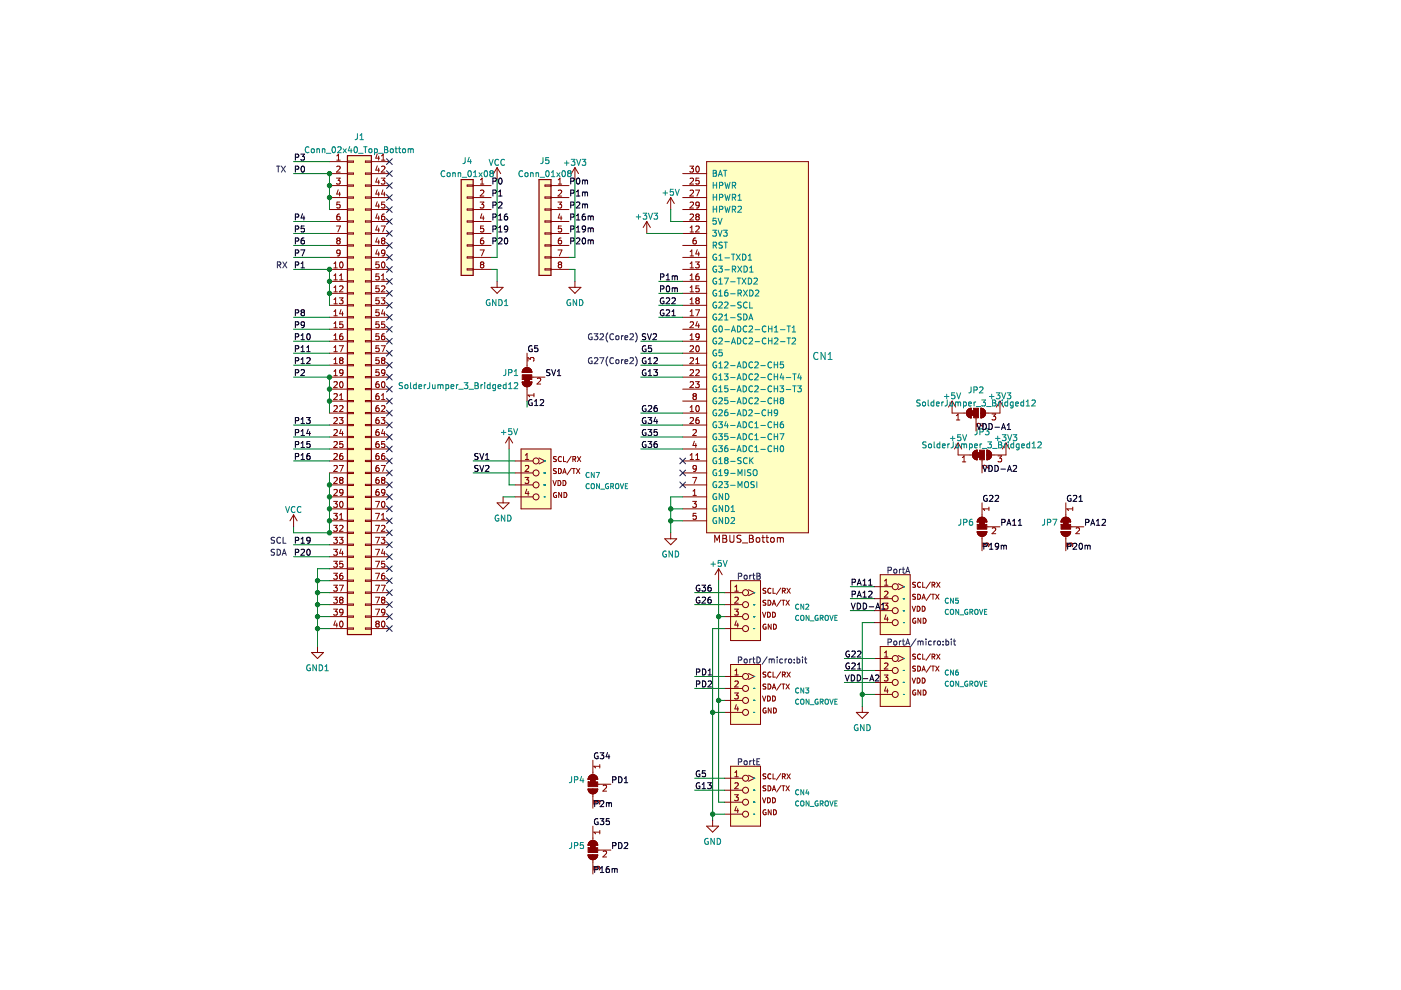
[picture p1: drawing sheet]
<svg xmlns="http://www.w3.org/2000/svg" width="297mm" height="210mm" viewBox="0 0 297 210" stroke-linecap="round" stroke-linejoin="round" font-family="sans-serif">
<path d="M0 0h297v209.9h-297z" fill-rule="evenodd" fill="#fff" stroke="#fff" stroke-width=".21"/>
<g fill="none" stroke="#840000" stroke-width=".21">
<path d="M69.9 34.3h3.8M69.9 36.8h3.8M69.9 39.3h3.8M71.3 37.8h.8l-.4 .4 .4 .2v.5l-.2 .1-.6-.1M71.4 34h.7M71.4 33l.4-.3v1.3M71.4 35.3l.5-.1 .2 .4-.8 .9h.8M73.7 34.1h1.2v.3h-1.2zM73.7 36.7h1.2v.2h-1.2zM73.7 39.2h1.2v.3h-1.2zM77.5 39.2h1.2v.3h-1.2zM77.5 36.7h1.2v.2h-1.2z"/>
<path d="M77.5 34.1h1.2v.3h-1.2zM78.7 34.3h3.8M78.7 36.8h3.8M78.7 39.3h3.8M80 32.6l-.3 .9h.8M80 35.2l-.3 .9h.8M80 37.7l-.3 .9h.8M80.3 33.1v.9M80.3 35.6v.9M80.3 38.2v.8M80.8 37.8h.8l-.4 .4 .4 .2v.5l-.2 .1-.6-.1M80.9 34h.7"/>
<path d="M80.9 35.3l.5-.1 .2 .4-.8 .9h.8M80.9 33l.3-.3v1.3M99 39.2h1.3v.3h-1.3zM100.3 39.3h3.8M101.9 39h.7M101.9 38.1l.3-.3v1.2M105.4 35.5l-.8 1.3M105.4 35.5v2.6M105.4 35.5l.8 1.3M115.6 39.2h1.2v.3h-1.2zM116.8 39.3h3.8M118.4 39h.7"/>
<path d="M118.4 38.1l.3-.3v1.2M121.9 35.5v2.6M121.9 35.5l-.8 1.3M121.9 35.5l.8 1.3M144.7 36.8h5.1M144.7 39.3h5.1M146.3 35.2h.7l-.4 .5 .4 .1v.6l-.2 .1-.5-.1M146.3 37.9l.5-.1 .2 .3-.7 .9h.7M147.6 35.3l.2-.1a.68 .68 0 0 1 .5 .7 .68 .68 0 0 1-.5 .6l-.3-.5zM148.2 37.8h-.6l-.1 .6 .6-.1 .1 .6-.2 .1-.5-.1M149.8 34.3h21.6v78.7h-21.6zM69.9 57.1h3.8"/>
<path d="M69.9 59.7h3.8M69.9 41.9h3.8M69.9 44.4h3.8M69.9 47h3.8M69.9 49.5h3.8M69.9 52h3.8M69.9 54.6h3.8M70.8 56.8h.7M70.8 55.9l.4-.4v1.3M70.8 58.4l.4-.3v1.2M70.8 59.3h.7M71.3 47.9h.9l-.6 1.3"/>
<path d="M71.6 51l-.2-.2 .2-.3h.3l.2 .2-.2 .3M71.6 51l-.2 .2v.3l.2 .2h.3l.2-.2v-.3l-.2-.2M71.6 51h.3M71.7 40.2l-.3 .9h.8M72 40.7v.9M72 59.3h.7M72 58.4l.4-.3v1.2M72 45.4h-.4l-.1 .3-.1 .7 .2 .2 .5-.1-.1-.6h-.4l-.2 .2M72.1 42.8h-.6l-.1 .6h.6l.1 .6-.2 .1-.5-.1M72.1 55.7l.2-.2a.68 .68 0 0 1 .4 .7 .68 .68 0 0 1-.4 .6l-.3-.5zM72.1 53.5l-.2 .3-.4-.1v-.6l.4-.1 .2 .2v.8l-.2 .2-.4 .1M73.7 41.8h1.2v.2h-1.2z"/>
<path d="M73.7 44.3h1.2v.3h-1.2zM73.7 46.8h1.2v.3h-1.2zM73.7 49.4h1.2v.2h-1.2zM73.7 51.9h1.2v.3h-1.2zM73.7 54.5h1.2v.2h-1.2zM73.7 57h1.2v.2h-1.2zM73.7 59.5h1.2v.3h-1.2zM77.5 59.5h1.2v.3h-1.2zM77.5 57h1.2v.2h-1.2zM77.5 54.5h1.2v.2h-1.2zM77.5 51.9h1.2v.3h-1.2zM77.5 49.4h1.2v.2h-1.2z"/>
<path d="M77.5 46.8h1.2v.3h-1.2zM77.5 44.3h1.2v.3h-1.2zM77.5 41.8h1.2v.2h-1.2zM78.7 57.1h3.8M78.7 59.7h3.8M78.7 41.9h3.8M78.7 44.4h3.8M78.7 47h3.8M78.7 49.5h3.8M78.7 52h3.8M78.7 54.6h3.8M80 40.2l-.3 .9h.8"/>
<path d="M80 42.8l-.3 .9h.8M80 45.3l-.3 .9h.8M80 47.9l-.3 .9h.8M80 50.4l-.3 .9h.8M80 52.9l-.3 .9h.8M80.3 40.7v.9M80.3 43.3v.8M80.3 45.8v.8M80.3 48.3v.9M80.3 50.9v.8M80.3 53.4v.9M80.3 55.5h-.6v.6h.6v.6l-.1 .1-.5-.1"/>
<path d="M80.3 58.1h-.6v.6l.6-.1v.6l-.1 .1-.5-.1M80.8 47.9h.9l-.6 1.3M80.9 59.3h.7M80.9 58.4l.3-.3v1.2M81 55.7l.2-.2a.68 .68 0 0 1 .4 .7 .68 .68 0 0 1-.4 .6l-.3-.5zM81.1 51l-.2-.2 .2-.3h.3l.2 .2-.2 .3M81.1 51l-.2 .2v.4l.2 .1h.3l.2-.2v-.3l-.2-.2M81.1 51h.3M81.2 40.2l-.3 .9h.8M81.5 45.4h-.4l-.2 .3v.7l.2 .2 .5-.1-.1-.6h-.4l-.2 .2M81.5 40.7v.9M81.6 42.8h-.7v.6h.6l.1 .6-.2 .1-.5-.1"/>
<path d="M81.6 53.5l-.2 .3-.4-.1-.1-.6 .5-.1 .2 .2v.8l-.2 .2-.4 .1M99 57h1.3v.2h-1.3zM99 54.5h1.3v.2h-1.3zM99 51.9h1.3v.3h-1.3zM99 49.4h1.3v.2h-1.3zM99 46.8h1.3v.3h-1.3zM99 44.3h1.3v.3h-1.3zM99 41.8h1.3v.2h-1.3zM100.3 57.1h3.8M100.3 41.9h3.8M100.3 44.4h3.8M100.3 47h3.8"/>
<path d="M100.3 49.5h3.8M100.3 52h3.8M100.3 54.6h3.8M101.8 42.8h.8l-.4 .5 .3 .1v.6l-.2 .1-.5-.1M101.8 53h.8l-.5 1.3M101.9 40.4l.4-.1 .3 .4-.8 .9h.8M102.1 56.1l-.2 .2v.3l.2 .2h.2l.3-.2v-.3l-.3-.2M102.1 56.1l-.2-.3 .2-.3h.2l.3 .3-.3 .3M102.1 56.1h.2M102.2 45.3l-.3 .9h.7M102.5 50.5h-.4l-.2 .3v.7l.2 .2 .4-.1v-.6l-.4-.1-.2 .3M102.5 45.8v.8"/>
<path d="M102.5 47.9h-.6v.6h.6v.6l-.2 .1-.4-.1M105.4 59.7v1.2M115.6 57h1.2v.2h-1.2zM115.6 54.5h1.2v.2h-1.2zM115.6 51.9h1.2v.3h-1.2zM115.6 49.4h1.2v.2h-1.2zM115.6 46.8h1.2v.3h-1.2zM115.6 44.3h1.2v.3h-1.2zM115.6 41.8h1.2v.2h-1.2zM116.8 57.1h3.8M116.8 41.9h3.8M116.8 44.4h3.8"/>
<path d="M116.8 47h3.8M116.8 49.5h3.8M116.8 52h3.8M116.8 54.6h3.8M118.3 42.8h.8l-.4 .5 .3 .1v.6l-.2 .1-.5-.1M118.3 53h.8l-.5 1.3M118.4 40.4l.4-.1 .3 .4-.8 .9h.8M118.6 56.1l-.2 .2v.3l.2 .2 .4-.1 .1-.1-.1-.4-.2-.1M118.6 56.1l-.2-.3 .2-.3h.2l.3 .3-.3 .3M118.6 56.1h.2M118.7 45.3l-.3 .9h.7M119 50.5h-.4l-.2 .3v.7l.2 .2 .4-.1v-.6l-.4-.1-.2 .3"/>
<path d="M119 45.8v.8M119 47.9h-.6v.6h.6v.6l-.2 .1-.4-.1M121.9 59.7v1.2M137.1 47l-.7 1.2M137.1 47v2.5M137.1 47l.8 1.2M142.2 41.9v2.5M142.2 41.9l-.8 1.3M142.2 41.9l.8 1.3M144.7 57.1h5.1M144.7 59.7h5.1M144.7 41.9h5.1"/>
<path d="M144.7 44.4h5.1M144.7 47h5.1M144.7 49.5h5.1M144.7 52h5.1M144.7 54.6h5.1M146.3 56.8h.7M146.3 59.3h.7M146.3 43l.5-.2 .2 .4-.7 .9h.7M146.3 45.5l.5-.1 .2 .3-.7 .9h.7M146.3 54.3h.7M146.3 40.4l.5-.1 .2 .4-.7 .9h.7M146.3 49.2h.7"/>
<path d="M146.3 48.3l.4-.4v1.3M146.3 53.4l.4-.4v1.3M146.3 55.9l.4-.4v1.3M146.3 58.4l.4-.3v1.2M147.5 55.5h.7l-.4 .5 .4 .1v.6l-.2 .1-.5-.1M147.5 40.3h.8l-.5 1.3M147.5 48l.5-.1 .2 .4-.7 .9h.7M147.5 50.5h-.3l-.2 .3-.1 .7 .3 .2 .4-.1-.1-.6-.3-.1-.3 .3M147.8 45.9l-.3-.2 .3-.3h.2l.2 .2-.2 .3M147.8 45.9l-.3 .3 .1 .3 .2 .1h.2l.2-.2v-.4l-.2-.1M147.8 45.9h.2M147.8 52.9l-.3 .9h.8"/>
<path d="M148.1 58.1h-.3l-.2 .3-.1 .7 .3 .2 .4-.1-.1-.6h-.3l-.3 .2M148.1 53.4v.9M148.2 43.4l-.2 .2h-.4v-.6l.4-.2 .2 .3v.7l-.2 .3h-.4M69.9 62.2h3.8M69.9 64.7h3.8M69.9 67.3h3.8M69.9 69.8h3.8M69.9 72.3h3.8M69.9 74.9h3.8M69.9 77.4h3.8M69.9 80h3.8M70.8 61l.4-.4v1.3"/>
<path d="M70.8 63.5l.4-.4v1.3M70.8 66.1l.4-.4v1.3M70.8 68.6l.4-.4v1.3M70.8 71.1l.4-.3v1.2M70.8 73.7l.4-.4v1.3M70.8 76.2l.4-.4v1.3M70.8 78.7l.4-.3v1.3M70.8 61.9h.7M70.8 64.4h.7M70.8 67h.7M70.8 69.5h.7M70.8 72h.7"/>
<path d="M70.8 74.6h.7M70.8 77.1h.7M70.8 79.7h.7M71.9 63.1h.8l-.4 .5 .4 .2v.5l-.2 .1-.6-.1M71.9 73.3h.9l-.6 1.3M72 60.7l.5-.1 .2 .4-.8 .9h.8M72.2 76.4l-.2-.3 .2-.3h.3l.2 .3-.2 .3M72.2 76.4l-.2 .2 .1 .4 .1 .1h.3l.2-.2v-.4l-.2-.1M72.2 76.4h.3M72.3 65.6l-.3 .9h.8M72.6 70.8h-.4l-.1 .3-.1 .7 .2 .2 .5-.1-.1-.6-.4-.1-.2 .3M72.6 66.1v.9"/>
<path d="M72.7 68.2h-.6l-.1 .6h.6l.1 .6-.2 .1-.5-.1M72.7 78.9l-.2 .3-.4-.1v-.6l.4-.1 .2 .2v.7l-.2 .3-.4 .1M73.7 62.1h1.2v.2h-1.2zM73.7 64.6h1.2v.3h-1.2zM73.7 67.1h1.2v.3h-1.2zM73.7 69.7h1.2v.2h-1.2zM73.7 72.2h1.2v.3h-1.2zM73.7 74.8h1.2v.2h-1.2zM73.7 77.3h1.2v.3h-1.2zM73.7 79.8h1.2v.3h-1.2zM77.5 79.8h1.2v.3h-1.2zM77.5 77.3h1.2v.3h-1.2z"/>
<path d="M77.5 74.8h1.2v.2h-1.2zM77.5 72.2h1.2v.3h-1.2zM77.5 69.7h1.2v.2h-1.2zM77.5 67.1h1.2v.3h-1.2zM77.5 64.6h1.2v.3h-1.2zM77.5 62.1h1.2v.2h-1.2zM78.7 62.2h3.8M78.7 64.7h3.8M78.7 67.3h3.8M78.7 69.8h3.8M78.7 72.3h3.8M78.7 74.9h3.8"/>
<path d="M78.7 77.4h3.8M78.7 80h3.8M80.3 60.6h-.6v.6h.6v.6l-.1 .1-.5-.1M80.3 63.1h-.6v.7l.6-.1v.6l-.1 .1-.5-.1M80.3 65.7h-.6v.6l.6-.1v.6l-.1 .2-.5-.2M80.3 68.2h-.6v.6h.6v.6l-.1 .1-.5-.1M80.3 75.8h-.6v.6h.6v.6l-.1 .1-.5-.1M80.3 70.8h-.6v.6l.6-.1v.6l-.1 .1-.5-.1M80.3 78.4h-.6v.6l.6-.1v.6l-.1 .2-.5-.2M80.3 73.3h-.6v.6l.6-.1v.7l-.1 .1-.5-.1M80.8 63.1h.8l-.4 .5 .4 .2v.5l-.2 .1-.6-.1M80.8 73.3h.9l-.6 1.3"/>
<path d="M80.9 60.7l.5-.1 .2 .4-.8 .9h.8M81.1 76.4l-.2 .2v.4l.2 .1h.3l.2-.2v-.3l-.2-.2M81.1 76.4l-.2-.3 .2-.3h.3l.2 .3-.2 .3M81.1 76.4h.3M81.2 65.6l-.3 .9h.8M81.5 70.8h-.4l-.2 .3v.7l.2 .2 .5-.1-.1-.6-.4-.1-.2 .3M81.5 66.1v.9M81.6 68.2h-.7v.6h.6l.1 .6-.2 .1-.5-.1M81.6 78.9l-.2 .3-.4-.1-.1-.6 .5-.1 .2 .2v.7l-.2 .3-.4 .1M104.1 60.9h2.6l-1.3 1.3zM111 78.2a1.02 1.02 0 0 1 1.1-.2 1.02 1.02 0 0 1 .7 .9h-2.1zM111.7 74.9v3"/>
<path d="M111.9 76.6v-.8l.5 .4 .1-.3h.6l.1 .1-.1 .6M112.8 80h2.8M120.6 60.9h2.6l-1.3 1.3zM144.7 62.2h5.1M144.7 64.7h5.1M144.7 67.3h5.1M144.7 69.8h5.1M144.7 72.3h5.1M144.7 74.9h5.1M144.7 77.4h5.1M144.7 80h5.1M146.3 61.9h.7"/>
<path d="M146.3 64.4h.7M146.3 67h.7M146.3 68.3l.5-.1 .2 .4-.7 .9h.7M146.3 72h.7M146.3 73.4l.5-.1 .2 .4-.7 .9h.7M146.3 76l.5-.2 .2 .4-.7 .9h.7M146.3 78.5l.5-.1 .2 .3-.7 1h.7M146.3 66.1l.4-.4v1.3M146.3 61l.4-.4v1.3M146.3 63.5l.4-.4v1.3M146.3 71.1l.4-.3v1.2M147.5 65.7h.8l-.5 1.3"/>
<path d="M147.5 77.1h.7M147.5 78.5l.5-.1 .2 .3-.7 1h.7M147.5 76.2l.4-.4v1.3M147.6 73.4l.2-.1a.68 .68 0 0 1 .5 .6 .68 .68 0 0 1-.5 .7l-.3-.5zM147.8 63.7l-.3 .2 .1 .4 .2 .1h.2l.2-.2v-.4l-.2-.1M147.8 63.7l-.3-.2 .3-.4h.2l.2 .3-.2 .3M147.8 63.7h.2M147.8 68.2l-.3 .9h.8M148.1 68.7v.8M148.2 60.6h-.6l-.1 .6h.6l.1 .6-.2 .1-.5-.1M148.2 71.3l-.2 .3-.4-.1v-.6l.4-.1 .2 .2v.7l-.2 .3h-.4M69.9 87.6h3.8"/>
<path d="M69.9 82.5h3.8M69.9 85h3.8M69.9 90.1h3.8M69.9 92.7h3.8M69.9 95.2h3.8M69.9 97.7h3.8M70.8 81l.5-.1 .2 .4-.8 .9h.8M70.8 83.6l.5-.1 .2 .3-.8 .9h.8M70.8 86.1l.5-.1 .2 .4-.8 .9h.8M70.8 88.7l.5-.2 .2 .4-.8 .9h.8M70.8 91.2l.5-.1 .2 .3-.8 .9h.8M70.8 93.7l.5-.1 .2 .4-.8 .9h.8"/>
<path d="M70.8 96.3l.5-.1 .2 .3-.8 .9h.8M70.8 98.8l.5-.1 .2 .4-.8 .9h.8M71.9 88.5h.8l-.4 .5 .4 .1v.6l-.2 .1-.6-.1M71.9 98.7h.9l-.6 1.3M72 86.1l.5-.1 .2 .4-.8 .9h.8M72 83.8l.4-.3v1.2M72 84.7h.7M72.1 81l.2-.1a.68 .68 0 0 1 .4 .7 .68 .68 0 0 1-.4 .6l-.3-.5zM72.3 91l-.3 .9h.8M72.6 96.2h-.4l-.1 .3-.1 .7 .2 .2 .5-.1-.1-.6-.4-.1-.2 .3M72.6 91.5v.8M72.7 93.6h-.6l-.1 .6h.6l.1 .6-.2 .1-.5-.1"/>
<path d="M73.7 82.4h1.2v.2h-1.2zM73.7 84.9h1.2v.3h-1.2zM73.7 87.5h1.2v.2h-1.2zM73.7 90h1.2v.2h-1.2zM73.7 92.5h1.2v.3h-1.2zM73.7 95.1h1.2v.2h-1.2zM73.7 97.6h1.2v.3h-1.2zM77.5 97.6h1.2v.3h-1.2zM77.5 95.1h1.2v.2h-1.2zM77.5 92.5h1.2v.3h-1.2zM77.5 90h1.2v.2h-1.2zM77.5 87.5h1.2v.2h-1.2z"/>
<path d="M77.5 84.9h1.2v.3h-1.2zM77.5 82.4h1.2v.2h-1.2zM78.7 87.6h3.8M78.7 82.5h3.8M78.7 85h3.8M78.7 90.1h3.8M78.7 92.7h3.8M78.7 95.2h3.8M78.7 97.7h3.8M80.3 80.9l-.4 .1-.2 .2v.7l.2 .3 .4-.1v-.6l-.4-.1-.2 .2M80.3 88.5l-.4 .1-.2 .2v.8l.2 .2 .4-.1v-.6l-.4-.1-.2 .3M80.3 83.5h-.4l-.2 .3v.7l.2 .2 .4-.1v-.6l-.4-.1-.2 .3"/>
<path d="M80.3 86l-.4 .1-.2 .2v.7l.2 .3 .4-.2v-.6h-.4l-.2 .2M80.3 91.1h-.4l-.2 .3v.7l.2 .2 .4-.1v-.6h-.4l-.2 .2M80.3 93.6l-.4 .1-.2 .2v.7l.2 .3 .4-.1v-.6l-.4-.1-.2 .2M80.3 96.2h-.4l-.2 .3v.7l.2 .2 .4-.1v-.6l-.4-.1-.2 .3M80.3 98.7l-.4 .1-.2 .2v.7l.2 .3 .4-.2v-.6h-.4l-.2 .2M80.8 88.5h.8l-.4 .5 .4 .1v.6l-.2 .1-.6-.1M80.8 98.7h.9l-.6 1.3M80.9 84.7h.7M80.9 86.1l.5-.1 .2 .4-.8 .9h.8M80.9 83.8l.3-.3v1.2M81 81l.2-.1a.68 .68 0 0 1 .4 .7 .68 .68 0 0 1-.4 .6l-.3-.5zM81.2 91l-.3 .9h.8"/>
<path d="M81.5 96.2h-.4l-.2 .3v.7l.2 .2 .5-.1-.1-.6-.4-.1-.2 .3M81.5 91.5v.8M81.6 93.6h-.7v.6h.6l.1 .6-.2 .1-.5-.1M107.9 92.7l-.7 1.2M107.9 92.7v2.5M107.9 92.7l.8 1.2M109.2 97.7h3.8M110.5 95.2h6.3v12.7h-6.3zM110.7 81h2.1a1.02 1.02 0 0 1-1.1 1 1.02 1.02 0 0 1-1-1zM111.4 97.4h.7M111.4 98.8l.5-.1 .2 .4-.8 .9h.8M111.4 96.5l.3-.3v1.2"/>
<path d="M111.7 82v3M113.2 83.4v.7M113.2 83.8h-1.3l.4 .3M113.9 80.3l.5-.1 .2 .3-.7 .9h.7M114.3 97.1l1.3 .6-1.3 .7M118 99.4h-.6a.45 .45 0 0 0 .5 .6v.4h-.6M118 96.9h-.6a.45 .45 0 0 0 .5 .6v.3h-.6M118.4 99.3a.54 .54 0 0 1 .6 .6 .54 .54 0 0 1-.6 .5zM119 96.9a.47 .47 0 0 0-.6 .4 .47 .47 0 0 0 .6 .5M119.5 96.8v1.1h.5M121.1 96.7l-.9 1.4M121.2 99.3l-1 1.4"/>
<path d="M121.4 99.3h.6M121.5 97.4l.5-.1v-.4l-.5-.1v1.1M121.7 99.3v1.1M121.7 97.4l.4 .5M122.2 99.3l.7 1.1M122.4 96.8l.7 1.1M122.9 99.3l-.7 1.1M123.1 96.8l-.7 1.1M144.7 87.6h5.1M144.7 82.5h5.1M144.7 85h5.1M144.7 90.1h5.1"/>
<path d="M144.7 92.7h5.1M144.7 95.2h5.1M144.7 97.7h5.1M146.3 81l.5-.1 .2 .4-.7 .9h.7M146.3 87.3h.7M146.3 88.7l.5-.2 .2 .4-.7 .9h.7M146.3 97.4h.7M146.3 86.4l.4-.4v1.3M146.3 96.5l.4-.3v1.2M146.9 91.2l.5-.1 .2 .3-.7 .9h.7M147.2 84l-.3-.2 .3-.3h.2l.2 .2-.2 .3M147.2 84l-.3 .2v.3l.3 .2h.2l.2-.2v-.3l-.2-.2"/>
<path d="M147.2 84h.2M147.2 93.6l-.3 .9h.8M147.5 80.9h.7l-.4 .5 .4 .1v.6l-.2 .1-.5-.1M147.5 97.4h.7M147.5 94v.9M147.5 96.5l.4-.3v1.2M147.6 86.1l.2-.1a.68 .68 0 0 1 .5 .6 .68 .68 0 0 1-.5 .7l-.3-.5zM147.6 99.2l-.2 .3-.4-.1v-.6l.4-.1 .2 .2v.8l-.2 .2-.4 .1M148.1 88.5l-.3 .1-.2 .2-.1 .8 .3 .2 .4-.1-.1-.6-.3-.1-.3 .3M201.9 85l-.8 1.3M201.9 85v2.6h3M201.9 85l.7 1.3"/>
<path d="M202.8 88.1l.3-.3v1.2M202.8 89h.7M203.1 93.9l-.7 1.3M203.1 93.9v2.6h3.1M203.1 93.9l.8 1.3M204 97.9h.8M204 97l.4-.3v1.2M205.2 86.9l.7-.3v2a1.02 1.02 0 0 1-.9-.6 1.02 1.02 0 0 1 .2-1.1zM206.5 95.7l.7-.2v2a1.02 1.02 0 0 1-.9-.6 1.02 1.02 0 0 1 .2-1.2zM206.9 88.6v2.8M208 86.6a1.02 1.02 0 0 1 1 1 1.02 1.02 0 0 1-1 1zM208.2 97.5v2.8"/>
<path d="M208.4 89.8v.7l-.9-.7-.4 .2 .2 .5M209.2 95.5a1.02 1.02 0 0 1 1 1 1.02 1.02 0 0 1-1 1zM209.7 98.6v.8l-.9-.8-.4 .3 .1 .5M210.3 87.8h.8l-.4 .5 .3 .1v.5l-.1 .1-.6-.1M211.6 96.7h.8l-.4 .4 .3 .2v.5l-.2 .1-.5-.1M212 85l-.7 1.3M212 85v2.6h-3M212 85l.8 1.3M213.3 93.9l-.8 1.3M213.3 93.9v2.6h-3.1M213.3 93.9l.7 1.3M62.2 109.2l-.7 1.2"/>
<path d="M62.2 109.2v2.5M62.2 109.2l.8 1.2M69.9 100.3h3.8M69.9 102.8h3.8M69.9 105.4h3.8M69.9 107.9h3.8M69.9 110.4h3.8M69.9 113h3.8M69.9 115.5h3.8M69.9 118h3.8M70.7 106.3h.8l-.4 .5 .4 .1v.6l-.2 .1-.6-.1M70.7 108.8h.8l-.4 .5 .4 .1v.6l-.2 .1-.6-.1"/>
<path d="M70.7 111.4h.8l-.4 .5 .4 .1v.5l-.2 .2-.6-.2M70.7 113.9h.8l-.4 .5 .4 .1v.6l-.2 .1-.6-.1M70.7 116.5h.8l-.4 .4 .4 .2v.5l-.2 .1-.6-.1M70.7 119h.8l-.4 .5 .4 .1v.5l-.2 .2-.6-.2M70.8 101.3l.5-.1 .2 .4-.8 .9h.8M70.8 103.9l.5-.1 .2 .3-.8 .9h.8M71.9 113.9h.8l-.4 .5 .4 .1v.6l-.2 .1-.6-.1M72 111.5l.5-.1 .2 .3-.8 1h.8M72 109.2l.4-.4v1.3M72 110.1h.7M72.1 106.4l.2-.1a.68 .68 0 0 1 .4 .6 .68 .68 0 0 1-.4 .7l-.3-.5zM72.2 101.8l-.2-.3 .2-.3h.3l.2 .3-.2 .3"/>
<path d="M72.2 101.8l-.2 .2 .1 .4 .1 .1h.3l.2-.2v-.4l-.2-.1M72.2 101.8h.3M72.3 116.4l-.3 .9h.8M72.6 116.9v.8M72.7 119h-.6l-.1 .6 .6-.1 .1 .6-.2 .2-.5-.2M72.7 104.3l-.2 .3-.4-.1v-.6l.4-.1 .2 .2v.7l-.2 .3h-.4M73.7 100.1h1.2v.3h-1.2zM73.7 102.7h1.2v.2h-1.2zM73.7 105.2h1.2v.3h-1.2zM73.7 107.8h1.2v.2h-1.2zM73.7 110.3h1.2v.3h-1.2zM73.7 112.8h1.2v.3h-1.2z"/>
<path d="M73.7 115.4h1.2v.2h-1.2zM73.7 117.9h1.2v.3h-1.2zM77.5 117.9h1.2v.3h-1.2zM77.5 115.4h1.2v.2h-1.2zM77.5 112.8h1.2v.3h-1.2zM77.5 110.3h1.2v.3h-1.2zM77.5 107.8h1.2v.2h-1.2zM77.5 105.2h1.2v.3h-1.2zM77.5 102.7h1.2v.2h-1.2zM77.5 100.1h1.2v.3h-1.2zM78.7 100.3h3.8M78.7 102.8h3.8"/>
<path d="M78.7 105.4h3.8M78.7 107.9h3.8M78.7 110.4h3.8M78.7 113h3.8M78.7 115.5h3.8M78.7 118h3.8M79.6 106.3h.9l-.6 1.3M79.6 108.8h.9l-.6 1.3M79.6 111.4h.9l-.6 1.3M79.6 113.9h.9l-.6 1.3M79.6 116.5h.9l-.6 1.2M79.6 119h.9l-.6 1.3"/>
<path d="M80.3 101.2l-.4 .1-.2 .2v.8l.2 .2 .4-.1v-.6l-.4-.1-.2 .3M80.3 103.8h-.4l-.2 .3v.7l.2 .2 .4-.1v-.6h-.4l-.2 .2M80.8 113.9h.8l-.4 .5 .4 .1v.6l-.2 .1-.6-.1M80.9 111.5l.5-.1 .2 .3-.8 1h.8M80.9 110.1h.7M80.9 109.2l.3-.4v1.3M81 106.4l.2-.1a.68 .68 0 0 1 .4 .6 .68 .68 0 0 1-.4 .7l-.3-.5zM81.1 101.8l-.2-.3 .2-.3h.3l.2 .3-.2 .3M81.1 101.8l-.2 .2v.4l.2 .1h.3l.2-.2v-.3l-.2-.2M81.1 101.8h.3M81.2 116.4l-.3 .9h.8M81.5 116.9v.8"/>
<path d="M81.6 119h-.7v.6l.6-.1 .1 .6-.2 .2-.5-.2M81.6 104.3l-.2 .3-.4-.1-.1-.6 .5-.1 .2 .2v.7l-.2 .3h-.4M105.4 106.6h2.5l-1.2 1.3zM106.7 105.4v1.2M109.2 100.3h3.8M109.2 102.8h3.8M109.2 105.4h3.8M111.3 101.2h.8l-.4 .5 .3 .1v.6l-.1 .1-.6-.1M111.7 103.7l-.3 .9h.8M112 104.2v.8M117.2 101.9l.4 1 .4-1M118 104.5a.48 .48 0 0 0-.7 .5 .48 .48 0 0 0 .7 .4v-.4h-.2"/>
<path d="M118.3 101.9a.54 .54 0 0 1 .6 .5 .54 .54 0 0 1-.6 .5zM119.1 104.4v1.1l-.6-1.1v1.1M119.3 100.4l.4-1.1 .3 1.1M119.4 101.9a.54 .54 0 0 1 .6 .5 .54 .54 0 0 1-.6 .5zM119.4 100.1h.5M119.6 104.4a.54 .54 0 0 1 .6 .5 .54 .54 0 0 1-.6 .6zM140.9 114.2h2.6l-1.3 1.3zM142.2 113v1.2M144.7 100.3h5.1M144.7 102.8h5.1M144.7 105.4h5.1M144.7 107.9h5.1"/>
<path d="M144.7 110.4h5.1M146.9 101.2h.8l-.5 1.3M146.9 106.3h.7l-.4 .5 .4 .1v.6l-.2 .1-.5-.1M146.9 105h.7M146.9 104.1l.4-.3v1.2M147.6 108.8h-.6l-.1 .6h.6l.1 .6-.2 .1-.5-.1M151.5 115v-1.5l.5 1 .5-1v1.5M153.3 113.5h.5l.2 .3-.2 .4 .2 .1 .1 .4-.3 .3h-.5zM153.3 114.2h.5M154.7 113.5v1.2l.3 .3h.3l.3-.3v-1.2M157.1 113.6l-.6-.1-.2 .1v.4l.7 .3 .1 .4-.3 .3-.6-.1M157.4 115.1h1.1"/>
<path d="M158.9 113.5h.5l.3 .3-.3 .4 .3 .1v.4l-.2 .3h-.6zM158.9 114.2h.5M160.4 114.1l.2-.1 .4 .1 .1 .6-.1 .2-.4 .1-.2-.2zM161.5 114h.6M161.7 113.5v1.3l.4 .2M162.4 114h.6M162.6 113.5v1.3l.4 .2M163.5 114.1l.2-.1 .4 .1 .1 .6-.2 .2-.3 .1-.2-.2zM164.8 114.1l.4-.1 .2 .2M164.8 114v1M165.4 114.2l.3-.2h.3l.1 1M165.4 114.2v.8"/>
<path d="M207.2 112.7h2a1.02 1.02 0 0 1-1 1 1.02 1.02 0 0 1-1-1zM207.5 110a1.02 1.02 0 0 1 1.1-.3 1.02 1.02 0 0 1 .6 1h-2zM208.2 106.6v3.1M208.2 113.7v3.1M208.4 115.9v-.8l.5 .5 .1-.4h.5l.2 .2-.2 .5M209.2 111.7h2.8M209.7 107.5v.8M209.7 107.9h-1.3l.4 .4M210.4 112l.5-.1 .2 .4-.8 .9h.8M225 112.7h2a1.02 1.02 0 0 1-1 1 1.02 1.02 0 0 1-1-1zM225.3 110a1.02 1.02 0 0 1 1.1-.3 1.02 1.02 0 0 1 .6 1h-2zM226 106.6v3.1"/>
<path d="M226 113.7v3.1M226.2 115.9v-.8l.5 .5 .1-.4h.5l.1 .2-.1 .5M227 111.7h2.8M227.4 107.9h-1.2l.3 .4M227.4 107.5v.8M228.2 112l.4-.1 .3 .4-.8 .9h.8M66 138.4h2.6l-1.3 1.2zM67.3 137.1v1.3M69.9 120.6h3.8M69.9 123.1h3.8M69.9 125.7h3.8M69.9 128.2h3.8"/>
<path d="M69.9 130.7h3.8M69.9 133.3h3.8M70.7 121.5h.8l-.4 .5 .4 .1v.6l-.2 .1-.6-.1M70.7 124.1h.8l-.4 .5 .4 .1v.5l-.2 .1-.6-.1M70.7 126.6h.8l-.4 .5 .4 .1v.6l-.2 .1-.6-.1M70.7 129.2h.8l-.4 .4 .4 .2v.5l-.2 .1-.6-.1M71.1 131.6l-.3 .9h.8M71.4 132.1v.9M71.9 124.1h.9l-.6 1.2M72.1 131.8l.2-.1a.68 .68 0 0 1 .4 .6 .68 .68 0 0 1-.4 .7l-.3-.5zM72.2 127.2l-.2-.3 .2-.3h.3l.2 .3-.2 .3M72.2 127.2l-.2 .2 .1 .4 .1 .1h.3l.2-.3v-.3l-.2-.1"/>
<path d="M72.2 127.2h.3M72.6 121.5l-.4 .1-.1 .2-.1 .8 .2 .2 .5-.1-.1-.6-.4-.1-.2 .3M72.7 129.7l-.2 .2h-.4v-.6l.4-.1 .2 .2v.7l-.2 .3h-.4M73.7 120.5h1.2v.2h-1.2zM73.7 123h1.2v.2h-1.2zM73.7 125.5h1.2v.3h-1.2zM73.7 128.1h1.2v.2h-1.2zM73.7 130.6h1.2v.3h-1.2zM73.7 133.1h1.2v.3h-1.2zM77.5 133.1h1.2v.3h-1.2zM77.5 130.6h1.2v.3h-1.2zM77.5 128.1h1.2v.2h-1.2z"/>
<path d="M77.5 125.5h1.2v.3h-1.2zM77.5 123h1.2v.2h-1.2zM77.5 120.5h1.2v.2h-1.2zM78.7 120.6h3.8M78.7 123.1h3.8M78.7 125.7h3.8M78.7 128.2h3.8M78.7 130.7h3.8M78.7 133.3h3.8M79.6 121.5h.9l-.6 1.3M79.6 124.1h.9l-.6 1.2M79.6 126.6h.9l-.6 1.3"/>
<path d="M79.6 129.2h.9l-.6 1.2M79.9 132.2l-.2 .3v.2l.2 .3h.3l.2-.3-.1-.3-.1-.2M79.9 132.2l-.2-.2 .2-.3h.3l.2 .2-.2 .3M79.9 132.2h.3M80.8 124.1h.9l-.6 1.2M81 131.8l.2-.1a.68 .68 0 0 1 .4 .6 .68 .68 0 0 1-.4 .7l-.3-.5zM81.1 127.2l-.2 .2v.4l.2 .1h.3l.2-.3v-.2l-.2-.2M81.1 127.2l-.2-.3 .2-.3h.3l.2 .3-.2 .3M81.1 127.2h.3M81.5 121.5l-.4 .1-.2 .2v.8l.2 .2 .5-.1-.1-.6-.4-.1-.2 .3M81.6 129.7l-.2 .2h-.4l-.1-.6 .5-.1 .2 .2v.7l-.2 .3h-.4M152.4 120.6l-.8 1.3"/>
<path d="M152.4 120.6v2.5M152.4 120.6l.7 1.3M153.6 125.7h3.8M153.6 128.2h3.8M153.6 130.7h3.8M153.6 133.3h3.8M154.9 123.1h6.3v12.7h-6.3zM155.7 129.2h.8l-.4 .4 .4 .2v.5l-.2 .1-.6-.1M155.8 125.3h.7M155.8 126.7l.5-.1 .2 .4-.8 .9h.8M155.8 124.4l.4-.3v1.2M156.1 131.6l-.3 .9h.8"/>
<path d="M156.4 132.1v.9M158.7 125l1.3 .7-1.3 .6M161.7 129.8l.3 1.1 .4-1.1M162.4 132.4a.48 .48 0 0 0-.6 .5 .48 .48 0 0 0 .6 .4v-.4h-.2M162.4 127.3l-.6 .1a.45 .45 0 0 0 .5 .5v.4h-.5M162.4 124.8h-.6a.45 .45 0 0 0 .5 .6v.3h-.5M162.7 129.8a.54 .54 0 0 1 .6 .5 .54 .54 0 0 1-.6 .6zM162.8 127.3a.54 .54 0 0 1 .6 .5 .54 .54 0 0 1-.6 .5zM163.4 124.8a.47 .47 0 0 0-.6 .5 .47 .47 0 0 0 .6 .4M163.5 132.3v1.1l-.6-1.1v1.1M163.7 128.3l.4-1 .4 1M163.8 129.8a.54 .54 0 0 1 .6 .5 .54 .54 0 0 1-.6 .6z"/>
<path d="M163.8 128h.6M163.9 124.7v1.1h.5M164 132.3a.54 .54 0 0 1 .6 .6 .54 .54 0 0 1-.6 .5zM165.5 124.7l-.9 1.3M165.6 127.2l-.9 1.4M165.8 127.3h.6M165.9 125.3l.5-.1v-.4l-.5-.1v1.1M166.1 127.3v1M166.1 125.3l.4 .5M166.6 127.3l.8 1M166.8 124.7l.8 1.1M167.4 127.3l-.8 1"/>
<path d="M167.6 124.7l-.8 1.1M185.4 124.4h3.8M185.4 126.9h3.8M185.4 129.5h3.8M185.4 132h3.8M185.4 139.6h3.8M186.6 121.9h6.4v12.6h-6.4zM186.6 137.1h6.4v12.7h-6.4zM187.5 127.9h.8l-.5 .5 .4 .1v.5l-.2 .2-.5-.2M187.5 124.1h.8M187.5 125.5l.5-.2 .3 .4-.8 .9h.8M187.5 123.2l.4-.4v1.3"/>
<path d="M187.5 138.4l.4-.4v1.3M187.5 139.3h.8M187.8 130.4l-.3 .9h.8M188.1 130.8v.9M190.4 123.8l1.3 .6-1.3 .6M190.4 139l1.3 .6-1.3 .7M193.4 128.5l.4 1.1 .3-1.1M194.1 123.5l-.5 .1a.45 .45 0 0 0 .5 .5l-.1 .4h-.5M194.1 126l-.5 .1a.45 .45 0 0 0 .5 .6l-.1 .3h-.5M194.1 138.7l-.5 .1a.45 .45 0 0 0 .5 .5l-.1 .4h-.5M194.1 131.1a.48 .48 0 0 0-.6 .5 .48 .48 0 0 0 .7 .4v-.3h-.2M194.5 128.5a.54 .54 0 0 1 .6 .6 .54 .54 0 0 1-.6 .5z"/>
<path d="M194.6 126a.54 .54 0 0 1 .6 .5 .54 .54 0 0 1-.6 .6zM195.2 138.8a.47 .47 0 0 0-.7 .4 .47 .47 0 0 0 .7 .5M195.2 123.6a.47 .47 0 0 0-.7 .4 .47 .47 0 0 0 .7 .4M195.2 131.1v1l-.6-1v1M195.5 127.1l.3-1.1 .4 1.1M195.5 128.5a.54 .54 0 0 1 .6 .6 .54 .54 0 0 1-.6 .5zM195.6 126.8h.5M195.6 123.5v1h.5M195.6 138.7v1.1h.5M195.7 131.1a.54 .54 0 0 1 .6 .5 .54 .54 0 0 1-.6 .5zM197.3 123.4l-1 1.4M197.3 138.6l-1 1.4"/>
<path d="M197.3 125.9l-.9 1.4M197.5 126h.6M197.6 124h.5l.1-.4-.6-.1v1M197.6 139.2h.5l.1-.4-.6-.1v1.1M197.8 126v1.1M197.9 124l.3 .5M197.9 139.2l.3 .6M198.4 126l.7 1.1M198.6 123.5l.7 1M198.6 138.7l.7 1.1M199.1 126l-.7 1.1M199.3 123.5l-.7 1"/>
<path d="M199.3 138.7l-.7 1.1M153.6 151h3.8M153.6 143.4h3.8M153.6 146h3.8M153.6 148.5h3.8M154.9 140.9h6.3v12.7h-6.3zM155.7 146.9h.8l-.4 .5 .4 .1v.6l-.2 .1-.6-.1M155.8 142.2l.4-.4v1.3M155.8 144.5l.5-.1 .2 .3-.8 1h.8M155.8 143.1h.7M156.1 149.4l-.3 .9h.8M156.4 149.9v.8"/>
<path d="M158.7 142.8l1.3 .6-1.3 .7M161.7 147.6l.3 1 .4-1M161.8 143.5h.5M162.3 143.5h.1M162.4 142.5l-.6 .1a.45 .45 0 0 0 .5 .6v.3M162.4 145.1h-.6a.45 .45 0 0 0 .5 .6v.3h-.5M162.4 150.2a.48 .48 0 0 0-.6 .5 .48 .48 0 0 0 .6 .4v-.4h-.2M162.7 147.6a.54 .54 0 0 1 .6 .5 .54 .54 0 0 1-.6 .5zM162.8 145a.54 .54 0 0 1 .6 .6 .54 .54 0 0 1-.6 .5zM163.4 142.6a.47 .47 0 0 0-.6 .4 .47 .47 0 0 0 .6 .5M163.5 150.1v1.1l-.6-1.1v1.1M163.7 146.1l.4-1.1 .4 1.1"/>
<path d="M163.8 147.6a.54 .54 0 0 1 .6 .5 .54 .54 0 0 1-.6 .5zM163.8 145.8h.6M163.9 142.5v1.1h.5M164 150.1a.54 .54 0 0 1 .6 .5 .54 .54 0 0 1-.6 .6zM165.5 142.4l-.9 1.4M165.6 145l-.9 1.4M165.8 145h.6M165.9 143.1l.5-.1v-.4l-.5-.1v1.1M166.1 145v1.1M166.1 143.1l.4 .5M166.6 145l.8 1.1M166.8 142.5l.8 1.1"/>
<path d="M167.4 145l-.8 1.1M167.6 142.5l-.8 1.1M181.6 151h2.5l-1.3 1.3zM182.8 149.8v1.2M185.4 142.2h3.8M185.4 144.7h3.8M185.4 147.2h3.8M187.5 143.1h.8l-.5 .5 .4 .1v.6l-.2 .1-.5-.1M187.5 140.7l.5-.1 .3 .3-.8 .9h.8M187.8 145.6l-.3 .9h.8M188.1 146.1v.8M193.4 143.8l.4 1 .3-1"/>
<path d="M194.1 141.3h-.5a.45 .45 0 0 0 .5 .6l-.1 .3h-.5M194.1 146.4a.48 .48 0 0 0-.6 .4 .48 .48 0 0 0 .7 .5v-.4h-.2M194.5 143.8a.54 .54 0 0 1 .6 .5 .54 .54 0 0 1-.6 .5zM194.6 141.2a.54 .54 0 0 1 .6 .6 .54 .54 0 0 1-.6 .5zM195.2 146.3v1.1l-.6-1.1v1.1M195.5 142.3l.3-1.1 .4 1.1M195.5 143.8a.54 .54 0 0 1 .6 .5 .54 .54 0 0 1-.6 .5zM195.6 142h.5M195.7 146.3a.54 .54 0 0 1 .6 .5 .54 .54 0 0 1-.6 .6zM197.3 141.2l-.9 1.3M197.5 141.2h.6M197.8 141.2v1.1"/>
<path d="M198.4 141.2l.7 1.1M199.1 141.2l-.7 1.1M124.7 167.3h2a1.02 1.02 0 0 1-1 1 1.02 1.02 0 0 1-1-1zM125 178.5a1.02 1.02 0 0 1 1.1-.2 1.02 1.02 0 0 1 .6 .9h-2zM125 164.5a1.02 1.02 0 0 1 1.1-.2 1.02 1.02 0 0 1 .6 1h-2zM125.7 161.2v3M125.7 168.3v3.1M125.7 175.2v3M125.9 170.5v-.8l.5 .4 .1-.3h.5l.2 .2-.2 .5M126.7 166.3h2.8M127.2 176.4h-1.3l.4 .4M127.2 162.1v.7"/>
<path d="M127.2 176.1v.7M127.2 162.5h-1.3l.4 .3M127.9 166.6l.5-.1 .2 .3-.8 .9h.8M149.8 175.2h2.6l-1.3 1.2zM151.1 173.9v1.3M153.6 165h3.8M153.6 167.5h3.8M153.6 170.1h3.8M153.6 172.6h3.8M154.9 162.5h6.3v12.7h-6.3zM155.7 168.5h.8l-.4 .5 .4 .1v.5l-.2 .2-.6-.2M155.8 163.8l.4-.4v1.3"/>
<path d="M155.8 164.7h.7M155.8 166.1l.5-.1 .2 .3-.8 .9h.8M156.1 171l-.3 .9h.8M156.4 171.5v.8M158.7 164.4l1.3 .6-1.3 .6M161.7 169.1l.3 1.1 .4-1.1M161.8 167.6h.5M162.3 167.6h.1M162.4 171.7a.48 .48 0 0 0-.6 .5 .48 .48 0 0 0 .6 .5v-.4h-.2M162.4 164.1l-.6 .1a.45 .45 0 0 0 .5 .5v.4h-.5M162.4 166.7h-.6a.45 .45 0 0 0 .5 .6v.3M162.7 169.1a.54 .54 0 0 1 .6 .6 .54 .54 0 0 1-.6 .5z"/>
<path d="M162.8 166.6a.54 .54 0 0 1 .6 .5 .54 .54 0 0 1-.6 .6zM163.4 164.2a.47 .47 0 0 0-.6 .4 .47 .47 0 0 0 .6 .4M163.5 171.7v1.1l-.6-1.1v1.1M163.7 167.7l.4-1.1 .4 1.1M163.8 169.1a.54 .54 0 0 1 .6 .6 .54 .54 0 0 1-.6 .5zM163.8 167.4h.6M163.9 164.1v1h.5M164 171.7a.54 .54 0 0 1 .6 .5 .54 .54 0 0 1-.6 .6zM165.5 164l-.9 1.4M165.6 166.6l-.9 1.3M165.8 166.6h.6M165.9 164.6h.5v-.4l-.5-.1v1"/>
<path d="M166.1 166.6v1.1M166.1 164.6l.4 .5M166.6 166.6l.8 1.1M166.8 164.1l.8 1M167.4 166.6l-.8 1.1M167.6 164.1l-.8 1M124.7 181.3h2a1.02 1.02 0 0 1-1 1 1.02 1.02 0 0 1-1-1zM125.7 182.3v3M125.9 184.5v-.8l.5 .4 .1-.4h.5l.2 .2-.2 .6M126.7 180.2h2.8M127.9 180.6l.5-.2 .2 .4-.8 .9h.8"/>
<circle cx="113.6" cy="97.7" r=".63"/>
<circle cx="113.6" cy="102.8" r=".63"/>
<circle cx="113.6" cy="105.4" r=".63"/>
<circle cx="113.6" cy="100.3" r=".63"/>
<circle cx="158.1" cy="125.7" r=".63"/>
<circle cx="158.1" cy="133.3" r=".63"/>
<circle cx="158.1" cy="128.2" r=".63"/>
<circle cx="158.1" cy="130.7" r=".63"/>
<circle cx="189.8" cy="124.4" r=".63"/>
<circle cx="189.8" cy="126.9" r=".63"/>
<circle cx="189.8" cy="139.6" r=".63"/>
<circle cx="189.8" cy="132" r=".63"/>
<circle cx="189.8" cy="129.5" r=".63"/>
<circle cx="158.1" cy="143.4" r=".63"/>
<circle cx="158.1" cy="151" r=".63"/>
<circle cx="158.1" cy="146" r=".63"/>
<circle cx="158.1" cy="148.5" r=".63"/>
<circle cx="189.8" cy="144.7" r=".63"/>
<circle cx="189.8" cy="147.2" r=".63"/>
<circle cx="189.8" cy="142.2" r=".63"/>
<circle cx="158.1" cy="170.1" r=".63"/>
<circle cx="158.1" cy="165" r=".63"/>
<circle cx="158.1" cy="167.5" r=".63"/>
<circle cx="158.1" cy="172.6" r=".63"/>
</g>
<g fill="none" stroke="#008484" stroke-width=".21">
<path d="M65.5 31.2a.56 .56 0 0 0-.8 .6 .56 .56 0 0 0 .8 .5M66 31.7l.2-.2 .4 .2-.1 .6h-.5zM67.2 31.7l.5-.1v.8M67.2 31.5v.9M68.3 31.7l.5-.1 .1 .8M68.3 31.5v.9M69.2 32.5h1M70.5 31.2l.2-.1a.68 .68 0 0 1 .4 .7 .68 .68 0 0 1-.4 .6l-.3-.5zM71.6 31.2l.5-.1 .2 .4-.8 .9h.8M72.8 31.5l.6 .9M73.4 31.5l-.6 .9M74.1 31.1l-.3 .9h.8"/>
<path d="M74.4 31.5v.9M75.2 31.2l.2-.1a.68 .68 0 0 1 .4 .7 .68 .68 0 0 1-.4 .6l-.3-.5zM75.8 28.3l-.1 1.1-.4 .2M76 32.5h1M76.3 29.6h.7M76.3 28.7l.4-.4v1.3M77.1 31.1h.7M77.5 31.1v1.3M78.3 31.6l.3-.1 .3 .3v.3l-.3 .3-.4-.3zM79.4 31.6l.4-.1 .2 .3-.1 .5h-.5M79.4 31.5v1.3M80.3 32.5h.9"/>
<path d="M81.5 31.1h.4l.3 .3-.3 .3 .3 .1v.3l-.2 .3h-.5zM81.5 31.7h.4M82.9 31.6l.3-.1 .2 .3v.3l-.2 .3-.5-.3zM83.8 31.5h.4M83.9 31.1v1.1l.3 .2M84.5 31.5h.5M84.7 31.1v1.1l.3 .2M85.4 31.7l.2-.2 .3 .2v.6h-.5zM86.5 31.7l.4-.2 .2 .2M86.5 31.5v.9M87.1 31.7l.2-.2 .3 .1v.8M87.1 31.7v.7"/>
<path d="M94.3 36.3a.56 .56 0 0 0-.8 .5 .56 .56 0 0 0 .8 .5M94.9 36.7l.3-.1 .3 .3v.3l-.3 .3-.4-.3zM96 36.7h.5v.8M96 36.6v.9M97.1 36.7h.5l.1 .8M97.1 36.6v.9M98 37.6h1M98.6 33.4v1.1l-.5 .2M99.3 36.3l.2-.1a.68 .68 0 0 1 .4 .6 .68 .68 0 0 1-.4 .7l-.3-.5zM99.5 33.4l-.3 .9h.8M99.8 33.8v.9M100.4 37.5h.7"/>
<path d="M100.4 36.6l.4-.4v1.3M101.6 36.6l.6 .9M102.2 36.6l-.6 .9M102.8 36.3l.1-.1a.68 .68 0 0 1 .5 .6 .68 .68 0 0 1-.5 .7l-.3-.5zM103.7 33.8l.4 1.3 .4-1.3M104.1 36.7l-.2 .3v.2l.2 .3h.2l.3-.3v-.2l-.3-.3M104.1 36.7l-.2-.2 .2-.3h.2l.3 .2-.3 .3M104.1 36.7h.2M105.7 33.9a.56 .56 0 0 0-.8 .5 .56 .56 0 0 0 .8 .5M107 33.9a.56 .56 0 0 0-.8 .5 .56 .56 0 0 0 .8 .5M110.8 36.3a.56 .56 0 0 0-.8 .5 .56 .56 0 0 0 .8 .5M111.4 36.7l.3-.1 .3 .3v.3l-.3 .3-.4-.3z"/>
<path d="M112.5 36.7h.5v.8M112.5 36.6v.9M113.6 36.7h.5l.1 .8M113.6 36.6v.9M114.5 37.6h1M115.1 33.4v1.1l-.5 .2M115.8 36.3l.2-.1a.68 .68 0 0 1 .4 .6 .68 .68 0 0 1-.4 .7l-.3-.5zM116.3 33.4h-.6v.6h.6v.6l-.1 .1-.5-.1M116.9 37.5h.7M116.9 36.6l.4-.4v1.3M118.1 36.6l.6 .9M118.7 36.6l-.6 .9"/>
<path d="M119.3 36.3l.1-.1a.68 .68 0 0 1 .5 .6 .68 .68 0 0 1-.5 .7l-.3-.5zM119.7 34.6h.9M120.1 34.1v1M120.6 36.7l-.2-.2 .2-.3h.2l.3 .2-.3 .3M120.6 36.7l-.2 .3v.2l.2 .3h.2l.3-.3v-.2l-.3-.3M120.6 36.7h.2M121.1 33.8h.8l-.4 .5 .3 .1v.5l-.1 .2-.6-.2M122.3 33.8l.4 1.3 .4-1.3M123.4 33.8h.8l-.4 .5 .3 .1v.5l-.1 .2-.6-.2M151.2 36.1h.4l.3 .3-.3 .3 .3 .1v.3l-.2 .3h-.5zM151.2 38.7v1.2M151.2 36.7h.4"/>
<path d="M151.2 39.3h.7M151.9 38.7v1.2M152.3 37.4l.4-1.3 .4 1.3M152.4 37h.6M152.5 39.3h.6l.1-.5-.7-.1v1.2M153.4 36.1h.7M153.7 38.7l.3 1.2 .2-.9 .3 .9 .3-1.2M153.8 36.1v1.3M155.3 39.3h.6v-.5l-.6-.1v1.2M155.6 39.3l.4 .6M134.9 46h1M135.4 45.5v1"/>
<path d="M136.3 45.2h.8l-.4 .5 .4 .1v.6l-.2 .1-.6-.1M137.5 45.2l.4 1.3 .4-1.3M138.6 45.2h.8l-.4 .5 .4 .1v.6l-.2 .1-.6-.1M140.6 40.9h.9M141.1 40.4v1M142.7 40.1h-.6v.6h.6v.6l-.1 .1-.5-.1M143.2 40.1l.4 1.3 .4-1.3M151.1 48.8h.8l-.4 .5 .3 .1v.6l-.2 .1-.5-.1M151.2 41.2v1.3M151.2 43.7v1.3M151.2 52l.6-.1 .1-.4-.7-.2v1.3M151.2 41.8h.7"/>
<path d="M151.2 44.3h.7M151.5 52l.4 .6M151.8 46.3h-.6v.6l.6-.1v.6l-.2 .1-.4-.1M151.9 56.5a.58 .58 0 0 0-.8 .6 .58 .58 0 0 0 .8 .5v-.5h-.2M151.9 53.9a.58 .58 0 0 0-.8 .6 .58 .58 0 0 0 .8 .5v-.4h-.2M151.9 59a.58 .58 0 0 0-.8 .6 .58 .58 0 0 0 .8 .5v-.4h-.2M151.9 41.2v1.3M151.9 43.7v1.3M152.2 48.8l.5 1.3 .4-1.3M152.2 46.3l.5 1.2 .4-1.2M152.4 56.4h.7l-.4 .5 .4 .1v.6l-.2 .1-.5-.1M152.4 54.2l.4-.3v1.3"/>
<path d="M152.4 59.3l.4-.3v1.2M152.4 55.2h.7M152.5 41.9l.6-.1 .1-.5-.7-.1v1.3M152.5 44.4l.6-.1 .1-.4-.7-.2v1.3M153.1 51.4l-.6 .1v.3l.5 .3 .1 .3-.2 .2h-.5M153.4 48.8h.8l-.4 .5 .3 .1v.6l-.2 .1-.5-.1M153.5 51.3h.7M153.6 59h.8l-.5 1.2M153.7 57.2h1M153.7 54.7h1M153.7 41.2l.3 1.3 .2-.9 .3 .9 .3-1.3M153.7 43.7l.3 1.3 .2-.9 .3 .9 .3-1.3"/>
<path d="M153.9 51.3v1.3M154.9 59.7h1M155.1 53.9h.7M155.3 57.1l.6-.1v-.5l-.6-.1v1.3M155.3 41.9l.6-.1v-.5l-.6-.1v1.3M155.3 44.4l.6-.1v-.4l-.6-.2v1.3M155.4 53.9v1.3M155.6 57.1l.4 .6M155.6 41.9l.4 .6M155.6 44.4l.4 .6M156.1 53.9l.9 1.3M156.3 59h.7"/>
<path d="M156.4 56.4l.9 1.3M156.5 43.9l.5-.2 .2 .4-.8 .9h.8M156.5 42.5h.7M156.5 41.6l.3-.4v1.3M156.7 59v1.2M157 53.9l-.9 1.3M157.3 56.4l-.9 1.3M157.3 59l.9 1.2M157.4 53.9a.64 .64 0 0 1 .8 .6 .64 .64 0 0 1-.8 .7zM157.7 56.4a.64 .64 0 0 1 .8 .7 .64 .64 0 0 1-.8 .6zM158.2 59l-.9 1.2M158.6 59a.64 .64 0 0 1 .8 .6 .64 .64 0 0 1-.8 .6z"/>
<path d="M158.6 55.2h.8M158.6 54.2l.4-.3v1.3M159 57.7h.7M159 56.8l.3-.4v1.3M159.9 59.1l.4-.1 .3 .3-.8 .9h.8M103.8 63.6a.58 .58 0 0 0-.7 .6 .58 .58 0 0 0 .8 .5v-.5h-.3M105.2 63.5v1.3l-.8-1.3v1.3M105.8 63.5a.64 .64 0 0 1 .7 .7 .64 .64 0 0 1-.7 .6zM107 64.8h.7M107 63.9l.3-.4v1.3M107.2 78.4v1l-.5 .2M107.8 79h.6l.1-.5-.7-.1v1.2"/>
<path d="M109 79.6h.8M109 78.7l.4-.3v1.2M120.9 63.6a.58 .58 0 0 0-.7 .6 .58 .58 0 0 0 .8 .5v-.5h-.3M122.3 63.5v1.3l-.8-1.3v1.3M122.9 63.5a.64 .64 0 0 1 .7 .7 .64 .64 0 0 1-.7 .6zM151.9 71.7a.58 .58 0 0 0-.8 .6 .58 .58 0 0 0 .8 .5v-.4h-.2M151.9 64.1a.58 .58 0 0 0-.8 .6 .58 .58 0 0 0 .8 .5v-.4h-.2M151.9 74.3a.58 .58 0 0 0-.8 .5 .58 .58 0 0 0 .8 .5v-.4h-.2M151.9 61.6a.58 .58 0 0 0-.8 .5 .58 .58 0 0 0 .8 .5v-.4h-.2M151.9 66.6a.58 .58 0 0 0-.8 .6 .58 .58 0 0 0 .8 .5v-.4h-.2M151.9 69.2a.58 .58 0 0 0-.8 .6 .58 .58 0 0 0 .8 .5v-.5h-.2M151.9 76.8a.58 .58 0 0 0-.8 .6 .58 .58 0 0 0 .8 .5v-.4h-.2"/>
<path d="M151.9 79.3a.58 .58 0 0 0-.8 .6 .58 .58 0 0 0 .8 .5v-.4h-.2M152.4 66.7l.5-.1 .2 .3-.7 .9h.7M152.4 64.2l.5-.2 .2 .4-.7 .9h.7M152.4 71.8l.5-.1 .2 .3-.7 .9h.7M152.4 61.9l.4-.4v1.3M152.4 77.1l.4-.4v1.3M152.4 79.6l.4-.3v1.2M152.4 62.8h.7M152.4 60.2h.7M152.4 78h.7M152.5 69.2l.2-.1a.68 .68 0 0 1 .5 .7 .68 .68 0 0 1-.5 .6l-.3-.5zM153.1 74.2h-.6l-.1 .6 .6-.1 .1 .6-.2 .2-.5-.2"/>
<path d="M153.6 79.3h.8l-.5 .5 .4 .1v.5l-.2 .1-.5-.1M153.6 64.2l.5-.2 .3 .4-.8 .9h.8M153.6 76.9l.5-.2 .3 .4-.8 .9h.8M153.6 67.8h.8M153.6 66.9l.4-.3v1.2M153.7 72.4h1M153.7 69.9h1M154.2 61.5l-.3 .1-.2 .2-.1 .7 .3 .3 .4-.2-.1-.6h-.3l-.3 .2M154.9 62.3h1M154.9 67.4h1M154.9 64.8h1M154.9 77.5h1"/>
<path d="M155.1 72.9l.4-1.2 .4 1.2M155.1 70.4l.4-1.3 .4 1.3M155.2 72.6h.6M155.2 70h.6M156.3 78l.4-1.3 .4 1.3M156.4 71.7a.64 .64 0 0 1 .7 .6 .64 .64 0 0 1-.7 .6zM156.4 69.1a.64 .64 0 0 1 .7 .7 .64 .64 0 0 1-.7 .6zM156.4 77.6h.6M156.5 62.2l.6-.1v-.5l-.6-.1v1.3M156.8 62.2l.4 .6M157.1 64.1l-.6 .1v.3l.5 .3 .1 .3-.2 .2-.5-.1M157.1 66.6l-.6 .1v.4l.5 .2 .1 .3-.2 .2h-.5"/>
<path d="M157.6 79.3a.64 .64 0 0 1 .7 .6 .64 .64 0 0 1-.7 .6zM157.6 76.7a.64 .64 0 0 1 .7 .7 .64 .64 0 0 1-.7 .6zM157.6 61.5l.9 1.3M157.7 66.6a.64 .64 0 0 1 .7 .6 .64 .64 0 0 1-.7 .6zM158.3 69.2a.56 .56 0 0 0-.7 .6 .56 .56 0 0 0 .7 .5M158.3 71.8a.56 .56 0 0 0-.7 .5 .56 .56 0 0 0 .7 .5M158.4 64.2a.56 .56 0 0 0-.8 .5 .56 .56 0 0 0 .8 .5M158.5 61.5l-.9 1.3M158.8 67.8l.4-1.2 .4 1.2M158.8 71.8l.5-.1 .3 .3-.8 .9h.8M158.8 69.2l.5-.1 .3 .4-.8 .9h.8M158.9 67.5h.6"/>
<path d="M159 61.5a.64 .64 0 0 1 .7 .6 .64 .64 0 0 1-.7 .7zM159 64v1.3h.6M159.6 79.4a.56 .56 0 0 0-.8 .5 .56 .56 0 0 0 .8 .5M159.6 76.9a.56 .56 0 0 0-.8 .5 .56 .56 0 0 0 .8 .5M160 79.4l.5-.1 .3 .3-.8 .9h.8M160 76.9l.5-.2 .3 .4-.8 .9h.8M160.1 72.4h1M160.1 69.9h1M160.2 61.6l.4-.1 .3 .4-.8 .9h.8M161.3 77.5h1M162.4 69.2a.56 .56 0 0 0-.8 .6 .56 .56 0 0 0 .8 .5M162.4 71.8a.56 .56 0 0 0-.8 .5 .56 .56 0 0 0 .8 .5"/>
<path d="M162.9 69.1v1.3M162.9 71.7v1.2M162.9 72.3h.8M162.9 69.7h.8M163.6 76.9a.56 .56 0 0 0-.8 .5 .56 .56 0 0 0 .8 .5M163.6 79.4a.56 .56 0 0 0-.8 .5 .56 .56 0 0 0 .8 .5M163.7 69.1v1.3M163.7 71.7v1.2M164.1 76.7v1.3M164.1 79.3v1.2M164.1 77.3h.8M164.1 79.9h.8"/>
<path d="M164.2 71.8l.5-.1 .2 .3-.8 .9h.8M164.2 70.4h.7M164.2 69.5l.4-.4v1.3M164.9 76.7v1.3M164.9 79.3v1.2M165.5 72.4h.9M165.5 69.9h.9M165.7 79.2l-.3 .9h.8M166 79.7v.8M166.1 76.7h-.6l-.1 .6h.6l.1 .6-.2 .1-.5-.1M166.9 71.7h.7M166.9 69.1h.7"/>
<path d="M167.2 69.1v1.3M167.2 71.7v1.2M168 71.8l.4-.1 .3 .3-.8 .9h.8M168 70.4h.7M168 69.5l.3-.4v1.3M168.1 79.3h.7M168.4 79.3v1.2M169.5 79.2l-.3 .9h.8M169.8 79.7v.8M173.4 74.9a.71 .71 0 0 0-.9 .5 .71 .71 0 0 0 .7 .8l.2-.1M174.9 74.7v1.5l-.8-1.5v1.5M175.6 76.2h.8"/>
<path d="M175.6 75.1l.4-.4v1.5M85.4 81.2l-.7 .1v.3l.5 .3 .2 .3-.3 .2-.5-.1M85.9 81.7l.2-.1 .3 .1v.6h-.5zM87 81.1v1.1l.2 .2M88.3 81.6h-.4l-.3 .2 .2 .5h.5M88.3 81.1v1.3M88.8 82l.6-.1-.1-.3h-.3l-.2 .1 .1 .6h.4M89.9 81.6v.8M90.3 81.6l-.4 .2M91.1 81.1l-.1 1.1-.4 .2M91.7 81.6l.1 .7h.4M92.2 81.6v.8"/>
<path d="M92.8 81.7l.4-.1 .2 .1M92.8 81.6v.8M93.4 81.7l.2-.1h.3v.8M93.4 81.7v.7M94.5 81.6h.4l.2 .2-.1 .5h-.5M94.5 81.6v1.2M95.6 82l.6-.1v-.3h-.4l-.2 .1 .1 .6h.5M96.8 81.6v.8M97.1 81.6l-.3 .2M97.3 82.5h.9M98.4 81.1h.8l-.4 .5 .3 .1v.6l-.1 .1-.6-.1M99.4 82.5h1"/>
<path d="M100.7 81.1h.4l.3 .3-.3 .3 .3 .2v.3l-.2 .2h-.5zM100.7 81.7h.4M102 81.6v.8M102.3 81.6l-.3 .2M102.8 81.1v.2M102.8 81.6v.8M103.9 81.1v1.3M103.9 81.6h-.4l-.2 .2 .1 .5h.5M105.1 81.6h-.4l-.2 .2 .1 .5h.5M105.1 81.6v1l-.3 .2h-.3M105.6 82l.6-.1-.1-.3h-.3l-.2 .1 .1 .6h.4M106.3 91.7h1"/>
<path d="M106.8 91.2v1M107.3 81.6h-.4l-.2 .2 .1 .5h.5M107.3 81.1v1.3M107.8 81.5l.4-.4v1.3M107.8 82.4h.8M108.5 90.9h-.6l-.1 .6 .6-.1 .1 .6-.2 .2-.5-.2M108.9 90.9l.4 1.3 .4-1.3M109 81.3l.5-.2 .3 .4-.8 .9h.8M115.4 97.7h.1M151.9 99.6a.58 .58 0 0 0-.8 .6 .58 .58 0 0 0 .8 .5v-.4h-.2M151.9 84.4a.58 .58 0 0 0-.8 .6 .58 .58 0 0 0 .8 .5v-.4h-.2M151.9 81.9a.58 .58 0 0 0-.8 .6 .58 .58 0 0 0 .8 .5v-.5h-.2"/>
<path d="M151.9 86.9a.58 .58 0 0 0-.8 .6 .58 .58 0 0 0 .8 .5v-.4h-.2M151.9 89.5a.58 .58 0 0 0-.8 .6 .58 .58 0 0 0 .8 .5v-.5h-.2M151.9 92a.58 .58 0 0 0-.8 .6 .58 .58 0 0 0 .8 .5v-.4h-.2M151.9 94.6a.58 .58 0 0 0-.8 .5 .58 .58 0 0 0 .8 .5v-.4h-.2M151.9 97.1a.58 .58 0 0 0-.8 .6 .58 .58 0 0 0 .8 .5v-.4h-.2M152.4 94.5h.7l-.4 .5 .4 .1v.5l-.2 .2-.5-.2M152.4 89.4h.7l-.4 .5 .4 .1v.6l-.2 .1-.5-.1M152.4 92h.7l-.4 .4 .4 .2v.5l-.2 .1-.5-.1M152.4 87l.5-.1 .2 .3-.7 1h.7M152.4 84.5l.5-.2 .2 .4-.7 .9h.7M152.4 98.3h.7M152.4 82.2l.4-.4v1.3"/>
<path d="M152.4 97.4l.4-.4v1.3M152.4 99.9l.4-.3v1.2M152.4 80.5h.7M152.4 83.1h.7M153.9 97.6l-.3-.3 .3-.3h.2l.3 .3-.3 .3M153.9 97.6l-.3 .2v.3l.3 .2h.2l.3-.2-.1-.4-.2-.1M153.9 97.6h.2M153.9 89.4l-.3 .9h.8M154.2 94.5l-.3 .1-.2 .2-.1 .7 .3 .3 .4-.2-.1-.6h-.3l-.3 .2M154.2 86.9h-.3l-.2 .3-.1 .7 .3 .3 .4-.2-.1-.6h-.3l-.3 .2M154.2 89.8v.9M154.3 84.3h-.6l-.1 .7 .6-.1 .1 .6-.2 .1-.5-.1"/>
<path d="M154.3 81.8h-.6l-.1 .6h.6l.1 .6-.2 .1-.5-.1M154.3 92h-.6l-.1 .6 .6-.1 .1 .6-.2 .1-.5-.1M154.9 87.7h1M154.9 97.8h1M154.9 92.7h1M154.9 80.1h1M154.9 82.6h1M154.9 90.2h1M154.9 95.3h1M154.9 85.1h1M156.3 88.2l.4-1.3 .4 1.3M156.3 93.2l.4-1.2 .4 1.2"/>
<path d="M156.3 80.5l.4-1.2 .4 1.2M156.3 83.1l.4-1.3 .4 1.3M156.3 90.7l.4-1.3 .4 1.3M156.3 95.8l.4-1.3 .4 1.3M156.3 85.6l.4-1.3 .4 1.3M156.4 95.4h.6M156.4 85.3h.6M156.4 87.8h.6M156.4 92.9h.6M156.4 80.2h.6M156.4 82.7h.6M156.4 90.3h.6"/>
<path d="M157.1 97.1l-.6 .1v.3l.5 .3 .1 .3-.2 .2-.5-.1M157.6 86.9a.64 .64 0 0 1 .7 .6 .64 .64 0 0 1-.7 .7zM157.6 81.8a.64 .64 0 0 1 .7 .6 .64 .64 0 0 1-.7 .7zM157.6 84.3a.64 .64 0 0 1 .7 .7 .64 .64 0 0 1-.7 .6zM157.6 89.4a.64 .64 0 0 1 .7 .7 .64 .64 0 0 1-.7 .6zM157.6 92a.64 .64 0 0 1 .7 .6 .64 .64 0 0 1-.7 .6zM157.6 94.5a.64 .64 0 0 1 .7 .6 .64 .64 0 0 1-.7 .7zM157.9 99.6v1.2M158.4 97.2a.56 .56 0 0 0-.8 .5 .56 .56 0 0 0 .8 .5M158.8 87l.5-.1 .2 .3-.8 1h.8M159 97v1.3M159.1 97.6l.6 .7"/>
<path d="M159.2 99.6l-.7 .1v.4l.6 .2 .1 .3-.2 .2h-.5M159.6 92.1a.56 .56 0 0 0-.8 .5 .56 .56 0 0 0 .8 .5M159.6 84.5a.56 .56 0 0 0-.8 .5 .56 .56 0 0 0 .8 .5M159.6 94.6a.56 .56 0 0 0-.8 .5 .56 .56 0 0 0 .8 .5M159.6 89.5a.56 .56 0 0 0-.8 .6 .56 .56 0 0 0 .8 .5M159.6 81.9a.56 .56 0 0 0-.8 .5 .56 .56 0 0 0 .8 .6M159.7 97l-.7 .8M159.7 99.8l.3-.2a.43 .43 0 0 1 .5 .4v.4a.42 .42 0 0 1-.4 .5 .42 .42 0 0 1-.4-.5zM160 87.7h1M160 89.8l.4-.4v1.3M160 92.3l.4-.3v1.2M160 94.9l.4-.4v1.3"/>
<path d="M160 81.9l.5-.1 .3 .4-.8 .9h.8M160 84.5l.5-.2 .3 .4-.8 .9h.8M160 93.2h.8M160 90.7h.8M160 95.8h.8M161.3 92.7h1M161.3 80.1h1M161.3 82.6h1M161.3 90.2h1M161.3 95.3h1M161.3 85.1h1M162.3 87a.56 .56 0 0 0-.8 .5 .56 .56 0 0 0 .8 .5"/>
<path d="M162.9 86.9v1.3M162.9 87.5h.7M163.6 94.6a.56 .56 0 0 0-.8 .5 .56 .56 0 0 0 .8 .5M163.6 84.5a.56 .56 0 0 0-.8 .5 .56 .56 0 0 0 .8 .5M163.6 89.5a.56 .56 0 0 0-.8 .6 .56 .56 0 0 0 .8 .5M163.6 92.1a.56 .56 0 0 0-.8 .5 .56 .56 0 0 0 .8 .5M163.6 81.9a.56 .56 0 0 0-.8 .5 .56 .56 0 0 0 .8 .6M163.6 86.9v1.3M164.1 95.1h.8M164.1 81.8v1.3M164.1 84.3v1.3M164.1 89.4v1.3"/>
<path d="M164.1 92v1.2M164.1 94.5v1.3M164.1 92.6h.8M164.1 82.4h.8M164.1 90h.8M164.1 85h.8M164.9 87.4l-.3 .3-.3-.1-.1-.6 .4-.1 .3 .2-.1 .8-.2 .2-.3 .1M164.9 81.8v1.3M164.9 84.3v1.3M164.9 89.4v1.3M164.9 92v1.2M164.9 94.5v1.3"/>
<path d="M165.4 81.8h.7l-.4 .5 .4 .1v.6l-.2 .1-.5-.1M165.4 92h.8l-.5 1.2M165.5 94.6l.2-.1a.68 .68 0 0 1 .5 .6 .68 .68 0 0 1-.5 .7l-.3-.5zM165.7 84.9l-.3-.3 .3-.3h.2l.2 .3-.2 .3M165.7 84.9l-.3 .2v.3l.3 .2h.2l.2-.2v-.4l-.2-.1M165.7 84.9h.2M166 89.4l-.3 .1-.2 .2-.1 .8 .3 .2 .4-.1-.1-.6-.3-.1-.3 .2M166.7 80.1h1M166.7 82.6h1M168.1 81.8h.7M168.4 81.8v1.3M169.1 81.8h.8l-.4 .5 .3 .1v.6l-.2 .1-.5-.1"/>
<path d="M195.1 84.9h-.7v.4l.6 .2 .1 .3-.2 .3-.5-.1M195.6 85.4l.2-.2 .4 .2-.1 .6h-.5zM196.4 93.8h-.7v.4l.5 .2 .2 .3-.3 .3-.5-.1M196.8 84.8v1.1l.2 .2M196.9 94.2l.2-.1 .3 .1v.7l-.5-.1zM198 85.3l-.4-.1-.2 .3 .1 .5h.5M198 84.8v1.3M198.1 93.7v1.1l.1 .2M198.5 85.7l.6-.2v-.2l-.4-.1-.2 .2 .1 .6h.5M199.3 94.2l-.4-.1-.2 .3 .1 .5h.5M199.3 93.7v1.3M199.7 85.2v.9"/>
<path d="M199.8 94.5l.6-.1v-.2l-.4-.1-.2 .2 .1 .6h.5M200 85.2l-.3 .3M200.2 84.1h1M200.7 83.6v1M200.8 84.8v1.1l-.4 .2M201 94.1v.9M201.3 94.1l-.3 .3M201.4 85.2l.1 .8h.5M201.5 93h1M202 85.2v.9M202 92.5v.9M202.1 93.7l-.1 1.1-.4 .2"/>
<path d="M202.4 83.3h-.6l-.1 .6 .6-.1 .1 .6-.2 .2-.5-.2M202.6 85.4l.3-.2 .2 .2M202.6 85.2v.9M202.7 94.1l.1 .8 .5-.1M202.8 83.3l.5 1.3 .4-1.3M203.1 85.4l.2-.2 .3 .1 .1 .8M203.1 85.4v.7M203.3 94.1v.9M203.7 92.2h-.6l-.1 .6 .6-.1 .1 .6-.2 .1-.5-.1M203.9 94.2l.3-.1 .2 .2M203.9 94.1v.9M204.1 92.2l.4 1.2 .4-1.2"/>
<path d="M204.3 85.3l.3-.1 .3 .3-.1 .5h-.5M204.3 85.2v1.3M204.4 94.3l.2-.2 .3 .1v.8M204.4 94.3v.7M205.4 85.7l.6-.2-.1-.2-.4-.1-.1 .2v.6h.5M205.5 94.2l.4-.1 .3 .3-.2 .5h-.5M205.5 94.1v1.3M205.9 82l-.1 1.1-.4 .2M206.5 82.7l.6-.1 .1-.4-.7-.2v1.3M206.5 85.2v.9M206.6 94.5l.6-.1v-.2l-.4-.1-.2 .2 .1 .6h.5M206.9 85.2l-.4 .3"/>
<path d="M207 86.2h1M207.2 90.9l-.1 1.1-.4 .2M207.7 82.2l.5-.2 .2 .4-.8 .9h.8M207.8 91.6l.6-.1v-.5l-.6-.1v1.3M207.8 94.1v.9M208.1 94.1l-.3 .3M208.1 84.8h.8l-.4 .5 .4 .1v.6l-.2 .1-.6-.1M208.3 95.1h.9M208.9 90.9h.8l-.4 .5 .3 .1v.6l-.2 .1-.5-.1M209.2 86.2h.9M209.4 93.7h.8l-.4 .5 .3 .1v.5l-.1 .2-.6-.2M209.8 84.1h.9"/>
<path d="M210.3 83.6v1M210.4 95.1h1M210.4 84.8h.5l.2 .2-.2 .4 .2 .1 .1 .3-.3 .3h-.5zM210.4 85.4h.5M211 93h1M211.2 83.3h.8l-.4 .5 .4 .1v.5l-.2 .2-.6-.2M211.5 92.5v.9M211.7 93.7h.4l.3 .2-.3 .4 .3 .1v.3l-.2 .3h-.5zM211.7 85.2v.9M211.7 94.3h.4M212.1 85.2l-.4 .3M212.4 83.3l.4 1.3 .4-1.3"/>
<path d="M212.5 92.2h.8l-.4 .5 .3 .1v.5l-.2 .1-.5-.1M212.5 84.8v.1M212.5 85.2v.9M213 94.1v.9M213.3 94.1l-.3 .3M213.5 83.3h.8l-.4 .5 .4 .1v.5l-.2 .2-.6-.2M213.6 92.2l.5 1.2 .4-1.2M213.6 85.3l-.3-.1-.3 .3 .2 .5h.4M213.6 84.8v1.3M213.8 93.7v.1M213.8 94.1v.9M214.8 92.2h.8l-.4 .5 .3 .1v.5l-.2 .1-.5-.1"/>
<path d="M214.8 85.3l-.4-.1-.2 .3 .1 .5h.5M214.8 85.2v1.1l-.2 .2-.3-.1M214.9 94.2l-.3-.1-.3 .3 .1 .5h.5M214.9 93.7v1.3M215.3 85.7l.6-.2v-.2l-.4-.1-.2 .2 .1 .6h.5M216.1 94.2l-.4-.1-.2 .3 .1 .5h.5M216.1 94.1v1l-.3 .3-.3-.1M216.6 94.5l.6-.1v-.2l-.4-.1-.2 .2 .1 .6h.5M217 85.3l-.3-.1-.3 .3 .1 .5h.5M217 84.8v1.3M217.6 86.1h.7M217.6 85.2l.3-.4v1.3"/>
<path d="M218.3 94.2l-.4-.1-.2 .3 .1 .5h.5M218.3 93.7v1.3M218.8 84.9l.5-.1 .2 .4-.8 .9h.8M218.8 95h.8M218.8 94.1l.4-.4v1.3M220.1 93.8l.4-.1 .3 .4-.8 .9h.8M60.5 107.4l.5 1.3 .4-1.3M62.5 107.5a.56 .56 0 0 0-.8 .5 .56 .56 0 0 0 .8 .5M63.8 107.5a.56 .56 0 0 0-.8 .5 .56 .56 0 0 0 .8 .5M105.7 109.3a.58 .58 0 0 0-.7 .6 .58 .58 0 0 0 .8 .5v-.5h-.3M107 109.2v1.3l-.7-1.3v1.3M107.6 109.2a.64 .64 0 0 1 .8 .6 .64 .64 0 0 1-.8 .7z"/>
<path d="M115.4 100.3h.1M115.4 102.8h.1M115.4 105.4h.1M124.9 100.3a.47 .47 0 0 0-.7 .4 .47 .47 0 0 0 .7 .4M124.9 102.6a.47 .47 0 0 0-.7 .5 .47 .47 0 0 0 .7 .4M125.4 102.7l.2-.2 .4 .2v.6l-.1 .3h-.3l-.2-.1zM126 100.2v1l-.6-1v1M126.4 100.2h.7l-.5 1M127.1 102.5v1.1l-.6-1.1v1.1M127.4 103.7h.8M129 102.6a.48 .48 0 0 0-.6 .5 .48 .48 0 0 0 .6 .4v-.3h-.2M129.5 103.1h.5v-.5l-.5-.1v1.1"/>
<path d="M129.7 103.1l.4 .5M130.6 102.7l.2-.2 .4 .2v.6l-.1 .3h-.3l-.2-.1zM131.5 102.5l.4 1.1 .3-1.1M132.6 103.1h.3M133.1 102.5h-.5v1.1h.5M141.2 116.9a.58 .58 0 0 0-.7 .6 .58 .58 0 0 0 .8 .5v-.4h-.2M142.6 116.8v1.3l-.8-1.3v1.3M143.2 116.8a.64 .64 0 0 1 .7 .7 .64 .64 0 0 1-.7 .6zM150.7 119.6h1M151.2 119.1v1M151.9 109.8a.58 .58 0 0 0-.8 .6 .58 .58 0 0 0 .8 .5v-.4h-.2M151.9 104.7a.58 .58 0 0 0-.8 .6 .58 .58 0 0 0 .8 .5v-.4h-.2"/>
<path d="M151.9 102.2a.58 .58 0 0 0-.8 .6 .58 .58 0 0 0 .8 .5v-.5h-.2M151.9 107.3a.58 .58 0 0 0-.8 .5 .58 .58 0 0 0 .8 .5v-.4h-.2M152.4 102.2l.5-.1 .2 .4-.7 .9h.7M152.4 100.8h.7M152.9 118.8h-.6l-.1 .6h.6l.1 .6-.2 .1-.5-.1M153.2 104.7v1.2l-.7-1.2v1.2M153.2 107.2v1.3l-.7-1.3v1.3M153.2 109.7v1.3l-.7-1.3v1.3M153.3 118.8l.4 1.3 .5-1.3M153.6 102.1h.8l-.5 .5 .4 .1v.6l-.2 .1-.5-.1M153.8 104.7a.64 .64 0 0 1 .7 .6 .64 .64 0 0 1-.7 .6zM153.8 109.7a.64 .64 0 0 1 .7 .7 .64 .64 0 0 1-.7 .6z"/>
<path d="M153.8 107.2a.64 .64 0 0 1 .7 .6 .64 .64 0 0 1-.7 .7zM154.4 100.1l-.3 .3-.3-.1-.1-.6 .4-.1 .3 .2-.1 .7-.2 .3h-.3M154.9 102.9h1M154.9 100.4h1M155 108.5h.7M155 107.6l.4-.4v1.3M155 109.9l.5-.2 .2 .4-.7 .9h.7M156.5 100.8v-1.2l.4 .9 .4-.9v1.2M156.5 103.4v-1.3l.4 .9 .4-.9v1.3M157.9 102.3l.3-.2a.43 .43 0 0 1 .5 .4v.5a.42 .42 0 0 1-.4 .4 .42 .42 0 0 1-.4-.4zM159.9 102.2h-.6v.4l.5 .2 .1 .3-.2 .3-.5-.1M160.5 102.1v1.3"/>
<path d="M203.7 110.1l-.1 1.1-.4 .2M204.3 110.8l.6-.1 .1-.5-.7-.1v1.3M206.1 110.1l-.3 .1-.2 .2-.1 .7 .3 .3 .4-.2-.1-.6h-.3l-.3 .2M221.5 110.1l-.1 1.1-.4 .2M222.1 110.8l.6-.1v-.5l-.6-.1v1.3M223.2 110.1h.9l-.6 1.3M159.8 125.7h.1M159.8 128.2h.1M159.8 130.7h.1M159.8 133.3h.1M169.3 128.2a.47 .47 0 0 0-.6 .4 .47 .47 0 0 0 .6 .5M169.3 130.6a.47 .47 0 0 0-.6 .4 .47 .47 0 0 0 .6 .4"/>
<path d="M169.8 130.6l.2-.1 .4 .1 .1 .6-.2 .3h-.3l-.2-.1zM170.4 128.1v1.1l-.6-1.1v1.1M170.9 128.2l.4-.1 .2 .3-.7 .8h.7M171.5 130.5v1l-.6-1v1M171.8 131.6h.8M173.4 130.5a.48 .48 0 0 0-.6 .5 .48 .48 0 0 0 .7 .4v-.3h-.3M173.9 131h.5l.1-.4-.6-.1v1M174.2 131l.3 .5M175.1 130.5h.3l.2 .1v.6l-.2 .3-.4-.1-.1-.6zM175.9 130.5l.4 1 .4-1M177 131h.4M177.5 130.5h-.5v1h.5"/>
<path d="M191.5 124.4h.1M191.5 126.9h.1M191.5 129.5h.1M191.5 132h.1M191.5 139.6h.1M201.1 126.9a.47 .47 0 0 0-.7 .5 .47 .47 0 0 0 .7 .4M201.1 129.3a.47 .47 0 0 0-.7 .4 .47 .47 0 0 0 .7 .5M201.5 129.4l.2-.2 .4 .2 .1 .5-.2 .3-.3 .1-.2-.2zM202.1 126.8v1.1l-.6-1.1v1.1M203.2 126.8h-.6v.5h.5l.1 .5h-.6M203.3 129.2v1.1l-.7-1.1v1.1M203.5 130.4h.8"/>
<path d="M205.1 129.3a.48 .48 0 0 0-.6 .4 .48 .48 0 0 0 .7 .5v-.4h-.2M205.6 129.8l.5-.1 .1-.4-.6-.1v1.1M205.9 129.8l.4 .5M206.7 129.4l.2-.2 .4 .2 .1 .5-.2 .3-.3 .1-.2-.2zM207.7 129.2l.3 1.1 .4-1.1M208.7 129.7h.4M209.2 129.2h-.5v1.1h.5M65.7 141a.58 .58 0 0 0-.7 .6 .58 .58 0 0 0 .8 .5v-.4h-.2M67.1 140.9v1.3l-.7-1.3v1.3M67.7 140.9a.64 .64 0 0 1 .7 .7 .64 .64 0 0 1-.7 .6zM68.9 142.2h.7M68.9 141.3l.4-.4v1.3"/>
<path d="M159.8 143.4h.1M159.8 146h.1M159.8 148.5h.1M159.8 151h.1M169.3 146a.47 .47 0 0 0-.6 .4 .47 .47 0 0 0 .6 .4M169.3 148.3a.47 .47 0 0 0-.6 .5 .47 .47 0 0 0 .6 .4M169.8 148.4l.2-.2 .4 .2 .1 .6-.2 .3h-.3l-.2-.1zM170.4 145.9v1l-.6-1v1M170.8 145.9h.7l-.4 .4 .3 .1v.4h-.6M171.5 148.2v1.1l-.6-1.1v1.1M171.8 149.4h.8M173.4 148.3a.48 .48 0 0 0-.6 .5 .48 .48 0 0 0 .7 .4v-.4h-.3"/>
<path d="M173.9 148.8l.5-.1 .1-.4-.6-.1v1.1M174.2 148.8l.3 .5M175 148.4l.2-.2 .4 .2v.6l-.1 .3h-.3l-.2-.1zM175.9 148.2l.4 1.1 .4-1.1M177 148.7h.4M177.5 148.2h-.5v1.1h.5M181.9 153.7a.58 .58 0 0 0-.8 .6 .58 .58 0 0 0 .8 .5v-.4h-.2M183.2 153.6v1.3l-.7-1.3v1.3M183.8 153.6a.64 .64 0 0 1 .7 .7 .64 .64 0 0 1-.7 .6zM191.5 142.2h.1M191.5 144.7h.1M191.5 147.2h.1"/>
<path d="M201.1 142.2a.47 .47 0 0 0-.7 .4 .47 .47 0 0 0 .7 .4M201.1 144.5a.47 .47 0 0 0-.7 .5 .47 .47 0 0 0 .7 .4M201.5 144.6l.2-.2 .4 .2 .1 .5-.2 .3-.3 .1-.2-.2zM202.1 142.1v1l-.6-1v1M203.1 142.1l-.5 .2v.6l.2 .2 .4-.1-.1-.5h-.3l-.2 .2M203.3 144.4v1.1l-.7-1.1v1.1M203.5 145.6h.8M205.1 144.5a.48 .48 0 0 0-.6 .5 .48 .48 0 0 0 .7 .4v-.4h-.2M205.6 145l.5-.1 .1-.4-.6-.1v1.1M205.9 145l.4 .5M206.7 144.6l.2-.2 .4 .2 .1 .5-.2 .3-.3 .1-.2-.2zM207.7 144.4l.3 1.1 .4-1.1"/>
<path d="M208.7 144.9h.4M209.2 144.4h-.5v1.1h.5M121.2 164.7l-.1 1.1-.4 .1M121.2 178.6l-.1 1.1-.4 .2M121.8 165.3h.6l.1-.5-.7-.1v1.2M121.8 179.3l.6-.1 .1-.4-.7-.2v1.3M123.3 164.6l-.3 .9h.8M123.6 165.1v.8M123.7 178.6h-.6l-.1 .6h.6l.1 .6-.2 .1-.5-.1M150.1 177.8a.58 .58 0 0 0-.7 .6 .58 .58 0 0 0 .8 .5v-.4h-.3M151.5 177.8v1.2l-.8-1.2v1.2M152.1 177.8a.64 .64 0 0 1 .7 .6 .64 .64 0 0 1-.7 .6z"/>
<path d="M159.8 165h.1M159.8 167.5h.1M159.8 170.1h.1M159.8 172.6h.1M169.3 167.5a.47 .47 0 0 0-.6 .5 .47 .47 0 0 0 .6 .4M169.3 169.9a.47 .47 0 0 0-.6 .5 .47 .47 0 0 0 .6 .4M169.8 170l.2-.2 .4 .2 .1 .5-.2 .3-.3 .1-.2-.2zM170.4 167.4v1.1l-.6-1.1v1.1M171.1 167.4l-.2 .8h.6M171.4 167.8v.7M171.5 169.8v1.1l-.6-1.1v1.1M171.8 171h.8"/>
<path d="M173.4 169.9a.48 .48 0 0 0-.6 .5 .48 .48 0 0 0 .7 .4v-.4h-.3M173.9 170.4l.5-.1 .1-.4-.6-.1v1.1M174.2 170.4l.3 .5M175 170l.2-.2 .4 .2v.5l-.1 .3-.3 .1-.2-.2zM175.9 169.8l.4 1.1 .4-1.1M177 170.3h.4M177.5 169.8h-.5v1.1h.5"/>
</g>
<g fill="#840000" stroke="#840000" stroke-width=".21">
<path d="M207.2 96h.5v1h-.5z" fill-rule="evenodd"/>
<path d="M206.5 95.7l.7-.2v2a1.02 1.02 0 0 1-.9-.6 1.02 1.02 0 0 1 .2-1.2z" fill-rule="evenodd"/>
<path d="M207.7 95.5h1v2h-1z" fill-rule="evenodd"/>
<path d="M209.2 95.5a1.02 1.02 0 0 1 1 1 1.02 1.02 0 0 1-1 1z" fill-rule="evenodd"/>
<path d="M205.9 87.1h.5v1h-.5z" fill-rule="evenodd"/>
<path d="M205.2 86.9l.7-.3v2a1.02 1.02 0 0 1-.9-.6 1.02 1.02 0 0 1 .2-1.1z" fill-rule="evenodd"/>
<path d="M206.4 86.6h1v2h-1z" fill-rule="evenodd"/>
<path d="M208 86.6a1.02 1.02 0 0 1 1 1 1.02 1.02 0 0 1-1 1z" fill-rule="evenodd"/>
<path d="M225.5 110.7h1v.5h-1z" fill-rule="evenodd"/>
<path d="M225.3 110a1.02 1.02 0 0 1 1.1-.3 1.02 1.02 0 0 1 .6 1h-2z" fill-rule="evenodd"/>
<path d="M225 111.2h2v1h-2z" fill-rule="evenodd"/>
<path d="M225 112.7h2a1.02 1.02 0 0 1-1 1 1.02 1.02 0 0 1-1-1z" fill-rule="evenodd"/>
<path d="M125.2 179.2h1v.5h-1z" fill-rule="evenodd"/>
<path d="M125 178.5a1.02 1.02 0 0 1 1.1-.2 1.02 1.02 0 0 1 .6 .9h-2z" fill-rule="evenodd"/>
<path d="M124.7 179.7h2v1h-2z" fill-rule="evenodd"/>
<path d="M124.7 181.3h2a1.02 1.02 0 0 1-1 1 1.02 1.02 0 0 1-1-1z" fill-rule="evenodd"/>
<path d="M125.2 165.3h1v.5h-1z" fill-rule="evenodd"/>
<path d="M125 164.5a1.02 1.02 0 0 1 1.1-.2 1.02 1.02 0 0 1 .6 1h-2z" fill-rule="evenodd"/>
<path d="M124.7 165.8h2v1h-2z" fill-rule="evenodd"/>
<path d="M124.7 167.3h2a1.02 1.02 0 0 1-1 1 1.02 1.02 0 0 1-1-1z" fill-rule="evenodd"/>
<path d="M207.7 110.7h1v.5h-1z" fill-rule="evenodd"/>
<path d="M207.5 110a1.02 1.02 0 0 1 1.1-.3 1.02 1.02 0 0 1 .6 1h-2z" fill-rule="evenodd"/>
<path d="M207.2 111.2h2v1h-2z" fill-rule="evenodd"/>
<path d="M207.2 112.7h2a1.02 1.02 0 0 1-1 1 1.02 1.02 0 0 1-1-1z" fill-rule="evenodd"/>
<path d="M111.2 80.5h1.1v.5h-1.1z" fill-rule="evenodd"/>
<path d="M110.7 81h2.1a1.02 1.02 0 0 1-1.1 1 1.02 1.02 0 0 1-1-1z" fill-rule="evenodd"/>
<path d="M110.7 79.5h2.1v1h-2.1z" fill-rule="evenodd"/>
<path d="M111 78.2a1.02 1.02 0 0 1 1.1-.2 1.02 1.02 0 0 1 .7 .9h-2.1z" fill-rule="evenodd"/>
</g>
<g fill="#ffffc2" stroke="#ffffc2" stroke-width=".25">
<path d="M73.7 33h5v101.5h-5z" fill-rule="evenodd"/>
<path d="M114.3 38.1h2.5v20.3h-2.5z" fill-rule="evenodd"/>
<path d="M97.8 38.1h2.5v20.3h-2.5z" fill-rule="evenodd"/>
</g>
<path d="M73.7 33h5v101.5h-5zM97.8 38.1h2.5v20.3h-2.5zM114.3 38.1h2.5v20.3h-2.5z" fill="none" stroke="#840000" stroke-width=".25"/>
<g fill="#ffffc2" stroke="#ffffc2" stroke-width=".21">
<path d="M186.6 121.9h6.4v12.6h-6.4z" fill-rule="evenodd"/>
<path d="M154.9 162.5h6.3v12.7h-6.3z" fill-rule="evenodd"/>
<path d="M186.6 137.1h6.4v12.7h-6.4z" fill-rule="evenodd"/>
<path d="M154.9 140.9h6.3v12.7h-6.3z" fill-rule="evenodd"/>
<path d="M154.9 123.1h6.3v12.7h-6.3z" fill-rule="evenodd"/>
<path d="M149.8 34.3h21.6v78.7h-21.6z" fill-rule="evenodd"/>
<path d="M110.5 95.2h6.3v12.7h-6.3z" fill-rule="evenodd"/>
</g>
<g fill="none" stroke="#000" stroke-width=".21">
<path d="M62.6 33.3h.6l.1-.5-.7-.1v1.2M62.6 35.9l.6-.1 .1-.5-.7-.1v1.3M63.8 32.7h.8l-.5 .5 .4 .1v.5l-.2 .1-.5-.1M64 35.3l.1-.1a.68 .68 0 0 1 .5 .7 .68 .68 0 0 1-.5 .6l-.3-.5zM104.5 38.4h.6l.1-.5-.7-.1v1.2M105.8 37.9l.2-.1a.68 .68 0 0 1 .5 .6 .68 .68 0 0 1-.5 .6l-.3-.5zM121 38.4h.6l.1-.5-.7-.1v1.2M122.3 37.9l.2-.1a.68 .68 0 0 1 .5 .6 .68 .68 0 0 1-.5 .6l-.3-.5zM123.5 38.3l.3-.1 .2 .2M123.5 38.2v.8M124 38.4l.2-.2h.3l.1 .8M124 38.4v.6"/>
<path d="M62.6 46h.6l.1-.5-.7-.1v1.2M62.6 48.6l.6-.1 .1-.5-.7-.1v1.3M62.6 51.1h.6l.1-.5-.7-.1v1.2M62.6 53.7l.6-.1 .1-.5-.7-.1v1.3M62.6 56.2l.6-.1 .1-.5-.7-.1v1.3M63.8 53h.8l-.5 1.3M63.8 55.9l.4-.4v1.3M63.8 56.8h.8M64.1 45.3l-.3 .9h.8M64.4 50.5h-.3l-.2 .3-.1 .7 .3 .2 .4-.1-.1-.6-.3-.1-.3 .3M64.4 45.8v.8M64.5 47.9h-.6l-.1 .6h.6l.1 .6-.2 .1-.5-.1"/>
<path d="M104.5 41l.6-.1 .1-.5-.7-.1v1.3M104.5 43.5l.6-.1 .1-.4-.7-.2v1.3M104.5 48.6l.6-.1 .1-.5-.7-.1v1.3M104.5 46h.6l.1-.5-.7-.1v1.2M104.5 51.1h.6l.1-.5-.7-.1v1.2M105.7 43l.5-.2 .2 .4-.7 .9h.7M105.7 50.6l.5-.1 .2 .3-.7 .9h.7M105.7 41.6h.7M105.7 40.7l.4-.4v1.3M105.7 45.7l.4-.3v1.2M105.7 48.3l.4-.4v1.3M105.7 49.2h.7"/>
<path d="M105.7 46.6h.7M107 50.6l.2-.1a.68 .68 0 0 1 .5 .6 .68 .68 0 0 1-.5 .6l-.3-.5zM107.5 45.4h-.3l-.2 .3-.1 .7 .3 .2 .4-.1-.1-.6h-.3l-.3 .2M107.7 48.5l-.3 .2-.4-.1v-.6l.4-.1 .3 .3-.1 .7-.2 .2-.4 .1M121 41l.6-.1 .1-.5-.7-.1v1.3M121 43.5l.6-.1 .1-.4-.7-.2v1.3M121 51.1h.6l.1-.5-.7-.1v1.2M121 48.6l.6-.1 .1-.5-.7-.1v1.3M121 46h.6l.1-.5-.7-.1v1.2M122.2 43l.5-.2 .2 .4-.7 .9h.7M122.2 41.6h.7M122.2 40.7l.4-.4v1.3"/>
<path d="M122.2 50.6l.5-.1 .2 .3-.7 .9h.7M122.2 49.2h.7M122.2 46.6h.7M122.2 45.7l.4-.3v1.2M122.2 48.3l.4-.4v1.3M123.5 40.7v.9M123.5 43.3v.8M123.5 40.8l.3-.1 .2 .2M123.5 43.4l.3-.1 .2 .1M123.5 50.6l.2-.1a.68 .68 0 0 1 .5 .6 .68 .68 0 0 1-.5 .6l-.3-.5zM124 45.4h-.3l-.2 .3-.1 .7 .3 .2 .4-.1-.1-.6h-.3l-.3 .2M124 40.9l.2-.2 .3 .1 .1 .8"/>
<path d="M124 43.4l.2-.1h.3l.1 .8M124 40.9v.7M124 43.4v.7M124.2 48.5l-.3 .2-.4-.1v-.6l.4-.1 .3 .3-.1 .7-.2 .2-.4 .1M124.7 45.8v.8M124.7 48.3v.9M124.7 50.9v.8M124.7 48.5l.4-.2 .1 .2M124.7 45.9l.4-.1 .1 .2M124.7 51l.4-.1 .1 .2M125.2 48.5l.2-.2 .3 .1 .1 .8M125.2 46v.6"/>
<path d="M125.2 48.5v.7M125.2 51.1v.6M125.2 46l.2-.2 .3 .1 .1 .7M125.2 51.1l.2-.2h.3l.1 .8M140 58.7h.7v-.5l-.7-.1v1.2M141.3 59.3h.7M141.3 58.4l.3-.3v1.2M142.5 58.5v.8M142.5 58.6l.4-.1 .2 .2M143.1 58.7l.2-.2h.3v.8M143.1 58.7v.6M62.6 79h.6l.1-.5-.7-.1v1.2"/>
<path d="M62.6 74l.6-.1 .1-.5-.7-.1v1.3M62.6 66.3h.6l.1-.5-.7-.1v1.3M62.6 68.9l.6-.1 .1-.5-.7-.1v1.3M62.6 71.4h.6l.1-.5-.7-.1v1.2M62.6 76.5l.6-.1 .1-.4-.7-.2v1.3M63.8 78.5l.5-.1 .3 .3-.8 .9h.8M63.8 74.6h.8M63.8 71.1l.4-.3v1.2M63.8 73.7l.4-.4v1.3M63.8 76.2l.4-.4v1.3M63.8 72h.8M63.8 77.1h.8"/>
<path d="M64.1 66.2l-.3-.2 .3-.3h.2l.3 .2-.3 .3M64.1 66.2l-.3 .3 .1 .3 .2 .2h.2l.3-.3v-.2l-.3-.3M64.1 66.2h.2M64.6 68.8l-.3 .2-.3-.1-.1-.6 .4-.1 .3 .3-.1 .7-.2 .2-.3 .1M65 74.6h.8M65 76l.5-.2 .3 .4-.8 .9h.8M65 73.7l.4-.4v1.3M65.2 70.9l.1-.1a.68 .68 0 0 1 .5 .6 .68 .68 0 0 1-.5 .6l-.3-.5zM112.8 73.4a.58 .58 0 0 0-.7 .5 .58 .58 0 0 0 .7 .5v-.4h-.2M114 73.3h-.6l-.1 .6 .6-.1 .1 .6-.2 .2-.5-.2M116.6 78.4l-.7 .1v.4l.6 .2 .1 .3-.2 .2h-.5M117 78.4l.4 1.2 .4-1.2"/>
<path d="M118.2 79.6h.7M118.2 78.7l.3-.3v1.2M136.9 78.4a.58 .58 0 0 0-.7 .6 .58 .58 0 0 0 .8 .5v-.4h-.3M136.9 73.4a.58 .58 0 0 0-.7 .5 .58 .58 0 0 0 .8 .5v-.4h-.3M136.9 70.8l-.7 .1v.3l.6 .3 .1 .3-.2 .2h-.5M136.9 75.9a.58 .58 0 0 0-.7 .6 .58 .58 0 0 0 .8 .5v-.4h-.3M137.3 70.8l.4 1.2 .4-1.2M137.4 79.6h.8M137.4 77.1h.8M137.4 76.2l.4-.4v1.3M137.4 78.7l.4-.3v1.2M138.1 73.3h-.6l-.1 .6 .7-.1v.6l-.2 .2-.5-.2"/>
<path d="M138.5 70.9l.5-.1 .2 .3-.8 .9h.8M138.6 78.4h.8l-.4 .5 .3 .1v.5l-.2 .1-.5-.1M138.7 76l.4-.2 .3 .4-.8 .9h.8M140 61.3l.7-.1v-.5l-.7-.1v1.3M140.7 65.7a.58 .58 0 0 0-.7 .6 .58 .58 0 0 0 .8 .5v-.4h-.3M140.7 63.2a.58 .58 0 0 0-.7 .6 .58 .58 0 0 0 .8 .5v-.4h-.3M141.3 65.8l.4-.1 .3 .3-.8 1h.8M141.3 63.3l.4-.2 .3 .4-.8 .9h.8M141.4 60.7l.2-.1a.68 .68 0 0 1 .4 .6 .68 .68 0 0 1-.4 .7l-.3-.5zM142.5 67h.7M142.5 63.3l.4-.2 .3 .4-.8 .9h.8M142.5 66l.3-.3v1.3"/>
<path d="M142.5 61v.9M142.5 61.1l.4-.1 .2 .2M143.1 61.2v.7M143.1 61.2l.2-.2 .3 .1v.8M62.6 89.2l.6-.1 .1-.5-.7-.1v1.3M62.6 91.7h.6l.1-.5-.7-.1v1.2M62.6 94.3l.6-.1 .1-.5-.7-.1v1.3M62.6 96.8l.6-.1 .1-.4-.7-.2v1.3M63.8 88.9l.4-.4v1.3M63.8 91.4l.4-.3v1.2M63.8 94l.4-.4v1.3M63.8 96.5l.4-.4v1.3"/>
<path d="M63.8 89.8h.8M63.8 92.3h.8M63.8 97.4h.8M63.8 94.9h.8M65 88.5h.8l-.5 .5 .4 .1v.6l-.2 .1-.5-.1M65.3 91l-.3 .9h.8M65.6 96.1l-.3 .1-.2 .2-.1 .8 .3 .2 .4-.1-.1-.6-.3-.1-.3 .3M65.6 91.5v.8M65.7 93.6h-.6l-.1 .6h.6l.1 .6-.2 .1-.5-.1M101.4 96.2l-.7 .1v.3l.5 .3 .2 .3-.3 .2h-.5M101.4 98.7l-.7 .1v.4l.5 .2 .2 .3-.3 .3-.5-.1M101.7 96.1l.5 1.3 .4-1.3"/>
<path d="M101.7 98.7l.5 1.3 .4-1.3M102.9 97.4h.8M102.9 96.5l.4-.4v1.3M102.9 98.8l.5-.1 .3 .3-.8 1h.8M112.8 84.8a.58 .58 0 0 0-.7 .6 .58 .58 0 0 0 .7 .5v-.5h-.2M113.3 86h.8M113.3 85.1l.4-.4v1.3M114.5 84.8l.5-.1 .3 .4-.8 .9h.8M136.9 86.1a.58 .58 0 0 0-.7 .5 .58 .58 0 0 0 .8 .5v-.4h-.3M136.9 88.6a.58 .58 0 0 0-.7 .6 .58 .58 0 0 0 .8 .5v-.4h-.3M136.9 91.1a.58 .58 0 0 0-.7 .6 .58 .58 0 0 0 .8 .5v-.4h-.3M136.9 93.7a.58 .58 0 0 0-.7 .6 .58 .58 0 0 0 .8 .5v-.5h-.3"/>
<path d="M137.4 88.5h.8l-.4 .5 .3 .1v.6l-.2 .1-.5-.1M137.4 91.1h.8l-.4 .5 .3 .1v.5l-.2 .1-.5-.1M137.4 93.6h.8l-.4 .5 .3 .1v.6l-.2 .1-.5-.1M137.4 86.1l.5-.1 .3 .4-.8 .9h.8M139 88.5l-.3 .9h.7M139.3 86l-.4 .1-.2 .2v.7l.2 .3 .4-.2v-.6h-.4l-.2 .2M139.3 89v.8M139.3 93.6l-.4 .1-.2 .2v.7l.2 .3 .4-.1v-.6l-.4-.1-.2 .2M139.3 91.1h-.6v.6l.6-.1v.6l-.2 .1-.4-.1M207.1 89.8l.5 1.3 .4-1.3M208.4 89.8a.64 .64 0 0 1 .7 .6 .64 .64 0 0 1-.7 .7zM208.4 98.7l.4 1.3 .5-1.3"/>
<path d="M209.7 89.8a.64 .64 0 0 1 .7 .6 .64 .64 0 0 1-.7 .7zM209.7 98.7a.64 .64 0 0 1 .7 .6 .64 .64 0 0 1-.7 .7zM210.9 90.6h1M210.9 98.7a.64 .64 0 0 1 .8 .6 .64 .64 0 0 1-.8 .7zM212.2 99.5h1M212.3 91.1l.5-1.3 .4 1.3M212.5 90.7h.6M213.5 91.1h.8M213.5 90.2l.4-.4v1.3M213.6 100l.4-1.3 .5 1.3M213.7 99.6h.6M214.8 98.8l.5-.1 .2 .3-.7 1h.7"/>
<path d="M62.6 114.6l.6-.1 .1-.5-.7-.1v1.3M62.6 117.1h.6l.1-.5-.7-.1v1.2M63.8 115.2h.8M63.8 114.3l.4-.4v1.3M63.8 116.6l.5-.1 .3 .3-.8 .9h.8M65.2 116.6l.1-.1a.68 .68 0 0 1 .5 .6 .68 .68 0 0 1-.5 .6l-.3-.5zM65.8 114.5l-.3 .2-.3-.1-.1-.6 .4-.1 .3 .3-.1 .7-.2 .2-.3 .1M208.6 115.8h.6l.1-.5-.7-.1v1.3M209.3 105.1a.58 .58 0 0 0-.8 .6 .58 .58 0 0 0 .8 .5v-.4h-.2M209.8 116.5h.7M209.8 115.5l.4-.3v1.3M209.8 105.2l.5-.2 .2 .4-.8 .9h.8"/>
<path d="M211 105.2l.5-.2 .2 .4-.8 .9h.8M211.7 115.7l-.2 .3-.4-.1v-.6l.4-.1 .2 .2v.8l-.2 .2-.4 .1M212.3 115.6v.9M212.3 115.7l.3-.1 .2 .2M212.4 110.8l.6-.1 .1-.5-.7-.1v1.3M212.8 115.8l.2-.2 .3 .1 .1 .8M212.8 115.8v.7M213.5 111.4l.4-1.3 .4 1.3M213.6 111h.6M214.7 111.4h.7M214.7 110.5l.4-.4v1.3M215.9 111.4h.7"/>
<path d="M215.9 110.5l.4-.4v1.3M226.4 115.8h.6v-.5l-.6-.1v1.3M227 105.1a.58 .58 0 0 0-.7 .6 .58 .58 0 0 0 .8 .5v-.4h-.3M227.6 115.3l.5-.1 .2 .3-.8 1h.8M227.6 105.2l.5-.2 .2 .4-.8 .9h.8M228.8 106.3h.7M228.8 105.4l.3-.4v1.3M228.9 115.3l.2-.1a.68 .68 0 0 1 .4 .6 .68 .68 0 0 1-.4 .7l-.3-.5zM230 115.7l.4-.1 .2 .2M230 115.6v.9M230.2 110.8l.6-.1v-.5l-.6-.1v1.3M230.6 115.8l.2-.2 .3 .1v.8"/>
<path d="M230.6 115.8v.7M231.3 111.4l.4-1.3 .4 1.3M231.4 111h.6M232.5 111.4h.7M232.5 110.5l.3-.4v1.3M233.7 110.2l.5-.1 .2 .4-.8 .9h.8M148.3 124.1a.58 .58 0 0 0-.7 .6 .58 .58 0 0 0 .8 .5v-.4h-.3M148.3 126.7a.58 .58 0 0 0-.7 .6 .58 .58 0 0 0 .8 .5v-.5h-.3M148.8 124.1h.8l-.4 .5 .3 .1v.5l-.1 .1-.6-.1M148.9 126.7l.5-.1 .2 .4-.8 .9h.8M150.7 126.6l-.4 .1-.2 .2v.7l.2 .3 .4-.1v-.6l-.4-.1-.2 .2M150.7 124.1h-.4l-.2 .3v.7l.2 .2 .4-.1v-.6h-.4l-.2 .2"/>
<path d="M180.1 138.1a.58 .58 0 0 0-.8 .6 .58 .58 0 0 0 .8 .5v-.4h-.2M180.5 127.9l.4 1.2 .4-1.2M180.6 138.2l.5-.2 .2 .4-.8 .9h.8M180.7 123.5l.6-.1v-.5l-.6-.1v1.3M180.7 126l.6-.1v-.4l-.6-.2v1.3M181.8 127.9a.64 .64 0 0 1 .7 .6 .64 .64 0 0 1-.7 .6zM181.8 126.6l.4-1.3 .4 1.3M181.8 124.1l.4-1.3 .4 1.3M181.8 138.2l.5-.2 .2 .4-.7 .9h.7M181.9 126.2h.6M181.9 123.7h.6M183 126.6h.7"/>
<path d="M183 123.2l.3-.4v1.3M183 125.7l.3-.4v1.3M183 124.1h.7M183 127.9a.64 .64 0 0 1 .8 .6 .64 .64 0 0 1-.8 .6zM184.2 125.5l.5-.2 .2 .4-.8 .9h.8M184.2 124.1h.7M184.2 123.2l.3-.4v1.3M184.3 128.7h1M185.7 129.1l.4-1.2 .4 1.2M185.8 128.8h.6M186.9 129.1h.7M186.9 128.2l.4-.3v1.2"/>
<path d="M126.8 159.7a.58 .58 0 0 0-.8 .6 .58 .58 0 0 0 .8 .5v-.5h-.2M127.2 159.6h.8l-.4 .5 .4 .1v.6l-.2 .1-.6-.1M128.8 159.5l-.3 1h.8M147.7 142.5l.6-.1v-.4l-.6-.2v1.3M147.7 145h.6v-.5l-.6-.1v1.2M148.9 141.8a.64 .64 0 0 1 .8 .7 .64 .64 0 0 1-.8 .6zM148.9 144.4a.64 .64 0 0 1 .8 .6 .64 .64 0 0 1-.8 .6zM150.1 143.1h.8M150.1 144.5l.5-.1 .3 .3-.8 .9h.8M150.1 142.2l.4-.4v1.3M179.2 143.1l.4 1.3 .5-1.3M180.1 140.6a.58 .58 0 0 0-.8 .6 .58 .58 0 0 0 .8 .5v-.4h-.2"/>
<path d="M180.5 143.1a.64 .64 0 0 1 .7 .6 .64 .64 0 0 1-.7 .7zM180.6 140.7l.5-.1 .2 .3-.8 .9h.8M181.8 143.1a.64 .64 0 0 1 .7 .6 .64 .64 0 0 1-.7 .7zM181.8 141.8h.7M181.8 140.9l.4-.3v1.2M183 143.9h1M184.4 144.4l.4-1.3 .5 1.3M184.5 144h.6M185.6 143.2l.5-.1 .2 .4-.7 .9h.7M126.1 170.4h.6l.1-.5-.7-.1v1.2M126.8 173.6a.58 .58 0 0 0-.8 .6 .58 .58 0 0 0 .8 .5v-.4h-.2M127.2 173.6h.8l-.4 .5 .4 .1v.5l-.2 .1-.6-.1"/>
<path d="M127.3 169.9l.5-.1 .2 .3-.8 .9h.8M128.6 170.2v.8M128.6 170.3l.3-.1 .2 .2M129.1 160v.9M129.1 170.4v.6M129.1 170.4l.2-.2h.3l.1 .8M129.2 173.6h-.6l-.1 .6 .6-.1 .1 .6-.2 .1-.5-.1M129.9 165.4l.6-.1 .1-.5-.7-.1v1.3M129.9 179.3h.6l.1-.5-.7-.2v1.3M131.2 164.7a.64 .64 0 0 1 .7 .6 .64 .64 0 0 1-.7 .7zM131.2 178.6a.64 .64 0 0 1 .7 .7 .64 .64 0 0 1-.7 .6zM132.4 166h.7"/>
<path d="M132.4 165l.3-.3v1.3M132.4 178.8l.5-.2 .2 .4-.8 .9h.8M148.3 163.5a.58 .58 0 0 0-.7 .6 .58 .58 0 0 0 .8 .5v-.5h-.3M148.3 166a.58 .58 0 0 0-.7 .6 .58 .58 0 0 0 .8 .5v-.4h-.3M148.9 167.2h.7M148.9 166.3l.3-.3v1.2M149.5 163.4h-.6v.6h.6v.6l-.1 .1-.5-.1M150 166h.8l-.4 .4 .3 .2v.5l-.1 .1-.6-.1M126.1 184.4l.6-.1 .1-.5-.7-.1v1.3M127.3 184.1l.4-.4v1.3M127.3 185h.7M129.1 183.7l-.4 .1-.1 .2-.1 .8 .2 .2 .5-.1-.1-.6-.4-.1-.2 .3"/>
<path d="M129.8 184.3l.3-.2 .2 .2M129.8 184.1v.9M130.3 184.3l.2-.2 .3 .1 .1 .8M130.3 184.3v.7"/>
</g>
<g fill="none" stroke="#0000c2" stroke-width=".21">
<path d="M58.6 35.2h.8M59 35.2v1.3M59.7 35.2l.8 1.3M60.5 35.2l-.8 1.3M58.8 56.2l.6-.1 .1-.5-.7-.1v1.3M59.1 56.2l.4 .6M60 55.5l.8 1.3M60.8 55.5l-.8 1.3M125.5 70.8a.58 .58 0 0 0-.8 .6 .58 .58 0 0 0 .8 .5v-.4h-.2M125.5 75.9a.58 .58 0 0 0-.8 .6 .58 .58 0 0 0 .8 .5v-.4h-.2M126 70.8h.8l-.5 .4 .4 .2v.5l-.2 .1-.5-.1M126 76l.5-.2 .3 .4-.8 .9h.8"/>
<path d="M127.2 75.8h.8l-.5 1.3M127.2 70.9l.5-.1 .3 .3-.8 .9h.8M128.9 70.6a1.46 1.46 0 0 0 0 1.9M128.9 75.7a1.46 1.46 0 0 0 0 1.9M130.1 70.9a.56 .56 0 0 0-.8 .5 .56 .56 0 0 0 .8 .5M130.1 76a.56 .56 0 0 0-.8 .5 .56 .56 0 0 0 .8 .5M130.6 71.3l.2-.1 .4 .1-.1 .7-.5-.1zM130.6 76.4l.2-.1 .4 .1-.1 .6h-.5zM131.8 71.2v.8M131.8 76.3v.8M132.1 71.2l-.3 .2M132.1 76.3l-.3 .2"/>
<path d="M132.5 71.6l.6-.1-.1-.3h-.3l-.2 .2 .1 .6h.4M132.5 76.7l.6-.1-.1-.3h-.3l-.2 .1 .1 .6h.4M133.6 70.9l.5-.1 .2 .3-.8 .9h.8M133.6 76l.5-.2 .2 .4-.8 .9h.8M134.7 70.6a1.46 1.46 0 0 1 0 1.9M134.7 75.7a1.46 1.46 0 0 1 0 1.9M58.2 114h-.7v.4l.6 .2 .1 .3-.2 .3-.5-.1M58.2 116.5l-.7 .1v.3l.6 .3 .1 .3-.2 .2h-.5M58.8 116.5a.64 .64 0 0 1 .7 .6 .64 .64 0 0 1-.7 .6zM59.5 114a.56 .56 0 0 0-.8 .5 .56 .56 0 0 0 .8 .6M59.8 117.7l.5-1.2 .4 1.2M60 117.4h.6"/>
<path d="M60 113.9v1.3h.6M156.5 122.2l.7-.1v-.4l-.7-.2v1.3M156.5 140l.7-.1v-.5l-.7-.1v1.3M157.8 122.1l.2-.1 .4 .1-.1 .6h-.5zM157.8 139.8l.2-.1 .4 .1-.1 .7-.5-.1zM159 122v.8M159 139.7v.9M159.3 122l-.3 .2M159.3 139.7l-.3 .3M159.6 122h.5M159.6 139.7h.5M159.8 121.5v1.1l.3 .2"/>
<path d="M159.8 139.3v1.1l.3 .2M160.5 121.5h.4l.2 .3-.2 .3 .2 .2 .1 .3-.2 .2h-.5zM160.5 139.3a.64 .64 0 0 1 .7 .6 .64 .64 0 0 1-.7 .7zM160.5 122.1h.4M162.7 139.2l-1.1 1.7M163.1 139.8l.3-.1 .2 .2M163.1 139.7v.9M163.6 139.9l.2-.2 .3 .1 .1 .8M163.6 139.9v.7M164.8 139.3v.1M164.8 139.7v.9M165.9 139.8l-.3-.1-.3 .3 .1 .5h.5"/>
<path d="M166.5 139.7v.9M166.8 139.7l-.3 .3M167.2 139.8l.2-.1 .4 .1-.1 .7-.5-.1zM168.4 139.8v.1M169 139.8l.4-.1 .2 .3-.1 .5h-.5M169 139.3v1.3M170.1 139.3v.1M170.1 139.7v.9M170.6 139.7h.5M170.8 139.3v1.1l.3 .2M188.3 136.2l.6-.1v-.5l-.6-.1v1.3M188.3 120.9h.6v-.5l-.6-.1v1.2"/>
<path d="M189.6 120.8l.1-.1 .4 .1-.1 .7-.4-.1zM189.6 136l.1-.1 .4 .1-.1 .7-.4-.1zM190.7 120.7v.8M190.7 135.9v.9M191.1 120.7l-.4 .2M191.1 135.9l-.4 .3M191.3 120.7h.5M191.3 135.9h.5M191.5 120.3v1l.3 .2M191.5 135.5v1.1l.3 .2M192 121.5l.5-1.2 .4 1.2M192 136.8l.5-1.3 .4 1.3"/>
<path d="M192.1 121.2h.7M192.1 136.4h.7M194.2 135.4l-1.1 1.7M194.6 136l.4-.1 .2 .2M194.6 135.9v.9M195.2 136.1l.2-.2 .3 .1v.8M195.2 136.1v.7M196.3 135.5v.1M196.3 135.9v.9M197.5 136l-.4-.1-.2 .3 .1 .5h.5M198 135.9v.9M198.4 135.9l-.4 .3"/>
<path d="M198.8 136l.2-.1 .3 .1v.7l-.5-.1zM199.9 136.6v.2M199.9 136v.1M200.6 136l.3-.1 .3 .3-.2 .5h-.4M200.6 135.5v1.3M201.7 135.5v.1M201.7 135.9v.9M202.1 135.9h.5M202.3 135.5v1.1l.3 .2M168.4 140.4v.2M156.5 161.5h.7v-.5l-.7-.1v1.2M157.8 161.4l.2-.1 .4 .1-.1 .7-.5-.1z"/>
<path d="M159 161.3v.8M159.3 161.3l-.3 .2M159.6 161.3h.5M159.8 160.9v1.1l.3 .1M160.5 161.5h.4M161.1 160.9h-.6v1.2h.6"/>
</g>
<g fill="none" stroke="#008400" stroke-width=".21">
<path d="M62.2 36.8h7.7v7.6M62.2 34.3h7.7M105.4 38.1v16.5h-1.3M121.9 38.1v16.5h-1.3M62.2 57.1h7.7v7.6M62.2 47h7.7M62.2 54.6h7.7M62.2 52h7.7M62.2 49.5h7.7M104.1 57.1h1.3v2.6M120.6 57.1h1.3v2.6M137.1 49.5h7.6"/>
<path d="M139.7 59.7h5M142.2 44.4v2.6h2.5M62.2 80h7.7v7.6M62.2 69.8h7.7M62.2 67.3h7.7M62.2 72.3h7.7M62.2 74.9h7.7M62.2 77.4h7.7M135.9 80h8.8M135.9 72.3h8.8M135.9 74.9h8.8M135.9 77.4h8.8"/>
<path d="M139.7 67.3h5M139.7 62.2h5M139.7 64.7h5M62.2 90.1h7.7M62.2 97.7h7.7M62.2 95.2h7.7M62.2 92.7h7.7M100.3 97.7h8.9M107.9 95.2v7.6h1.3M111.7 85v1.3M135.9 90.1h8.8M135.9 95.2h8.8"/>
<path d="M135.9 92.7h8.8M135.9 87.6h8.8M62.2 118h7.7M62.2 115.5h7.7M69.9 100.3v12.7h-7.7v-1.3M100.3 100.3h8.9M106.7 105.4h2.5M142.2 110.4h2.5M142.2 107.9h2.5M144.7 105.4h-2.5v7.6M67.3 133.3h2.6M67.3 130.7h2.6"/>
<path d="M67.3 125.7h2.6M67.3 128.2h2.6M67.3 123.1h2.6M69.9 120.6h-2.6v16.5M147.3 125.7h6.3M147.3 128.2h6.3M152.4 130.7h1.2M152.4 123.1v47h1.2M153.6 133.3h-2.5v40.6M179 139.6h6.4M180.3 129.5h5.1M180.3 124.4h5.1"/>
<path d="M180.3 126.9h5.1M185.4 132h-2.6v17.8M147.3 146h6.3M147.3 143.4h6.3M151.1 151h2.5M152.4 148.5h1.2M179 142.2h6.4M179 144.7h6.4M182.8 147.2h2.6M147.3 167.5h6.3M147.3 165h6.3M151.1 172.6h2.5"/>
</g>
<g fill="none" stroke="#000084" stroke-width=".21">
<path d="M81.9 38.7l1.3 1.3M81.9 36.2l1.3 1.2M81.9 33.7l1.3 1.2M83.2 38.7l-1.3 1.3M83.2 36.2l-1.3 1.2M83.2 33.7l-1.3 1.2M81.9 43.8l1.3 1.2M81.9 41.3l1.3 1.2M81.9 59l1.3 1.3M81.9 54l1.3 1.2M81.9 56.5l1.3 1.2M81.9 48.9l1.3 1.2"/>
<path d="M81.9 51.4l1.3 1.2M81.9 46.4l1.3 1.2M83.2 43.8l-1.3 1.2M83.2 41.3l-1.3 1.2M83.2 59l-1.3 1.3M83.2 54l-1.3 1.2M83.2 56.5l-1.3 1.2M83.2 48.9l-1.3 1.2M83.2 51.4l-1.3 1.2M83.2 46.4l-1.3 1.2M81.9 71.7l1.3 1.3M81.9 61.6l1.3 1.2"/>
<path d="M81.9 64.1l1.3 1.2M81.9 79.4l1.3 1.2M81.9 66.7l1.3 1.2M81.9 76.8l1.3 1.2M81.9 74.3l1.3 1.2M81.9 69.2l1.3 1.2M83.2 71.7l-1.3 1.3M83.2 61.6l-1.3 1.2M83.2 64.1l-1.3 1.2M83.2 79.4l-1.3 1.2M83.2 66.7l-1.3 1.2M83.2 76.8l-1.3 1.2"/>
<path d="M83.2 74.3l-1.3 1.2M83.2 69.2l-1.3 1.2M81.9 89.5l1.3 1.2M81.9 97.1l1.3 1.2M81.9 94.6l1.3 1.2M81.9 87l1.3 1.2M81.9 92l1.3 1.3M81.9 99.7l1.3 1.2M81.9 81.9l1.3 1.2M81.9 84.4l1.3 1.3M83.2 89.5l-1.3 1.2M83.2 97.1l-1.3 1.2"/>
<path d="M83.2 94.6l-1.3 1.2M83.2 87l-1.3 1.2M83.2 92l-1.3 1.3M83.2 99.7l-1.3 1.2M83.2 81.9l-1.3 1.2M83.2 84.4l-1.3 1.3M144.1 97.1l1.3 1.2M144.1 99.7l1.3 1.2M145.4 97.1l-1.3 1.2M145.4 99.7l-1.3 1.2M81.9 109.8l1.3 1.2M81.9 104.7l1.3 1.3"/>
<path d="M81.9 102.2l1.3 1.2M81.9 107.3l1.3 1.2M81.9 117.4l1.3 1.3M81.9 114.9l1.3 1.2M81.9 112.4l1.3 1.2M81.9 120l1.3 1.2M83.2 109.8l-1.3 1.2M83.2 104.7l-1.3 1.3M83.2 102.2l-1.3 1.2M83.2 107.3l-1.3 1.2M83.2 117.4l-1.3 1.3M83.2 114.9l-1.3 1.2"/>
<path d="M83.2 112.4l-1.3 1.2M83.2 120l-1.3 1.2M144.1 102.2l1.3 1.2M145.4 102.2l-1.3 1.2M81.9 122.5l1.3 1.2M81.9 125l1.3 1.3M81.9 130.1l1.3 1.2M81.9 127.6l1.3 1.2M81.9 132.7l1.3 1.2M83.2 122.5l-1.3 1.2M83.2 125l-1.3 1.3M83.2 130.1l-1.3 1.2"/>
<path d="M83.2 127.6l-1.3 1.2M83.2 132.7l-1.3 1.2"/>
</g>
<g fill="#008400" stroke="#008400" stroke-width=".21">
<circle cx="67.3" cy="133.3" r=".46"/>
<circle cx="69.9" cy="113" r=".46"/>
<circle cx="67.3" cy="128.2" r=".46"/>
<circle cx="67.3" cy="130.7" r=".46"/>
<circle cx="67.3" cy="123.1" r=".46"/>
<circle cx="67.3" cy="125.7" r=".46"/>
<circle cx="69.9" cy="110.4" r=".46"/>
<circle cx="69.9" cy="107.9" r=".46"/>
<circle cx="69.9" cy="62.2" r=".46"/>
<circle cx="69.9" cy="36.8" r=".46"/>
<circle cx="69.9" cy="57.1" r=".46"/>
<circle cx="69.9" cy="39.3" r=".46"/>
<circle cx="69.9" cy="41.9" r=".46"/>
<circle cx="69.9" cy="59.7" r=".46"/>
<circle cx="69.9" cy="85" r=".46"/>
<circle cx="69.9" cy="105.4" r=".46"/>
<circle cx="69.9" cy="102.8" r=".46"/>
<circle cx="69.9" cy="82.5" r=".46"/>
<circle cx="69.9" cy="80" r=".46"/>
<circle cx="142.2" cy="110.4" r=".46"/>
<circle cx="142.2" cy="107.9" r=".46"/>
<circle cx="152.4" cy="130.7" r=".46"/>
<circle cx="151.1" cy="151" r=".46"/>
<circle cx="182.8" cy="147.2" r=".46"/>
<circle cx="151.1" cy="172.6" r=".46"/>
<circle cx="152.4" cy="148.5" r=".46"/>
</g>
</svg>
